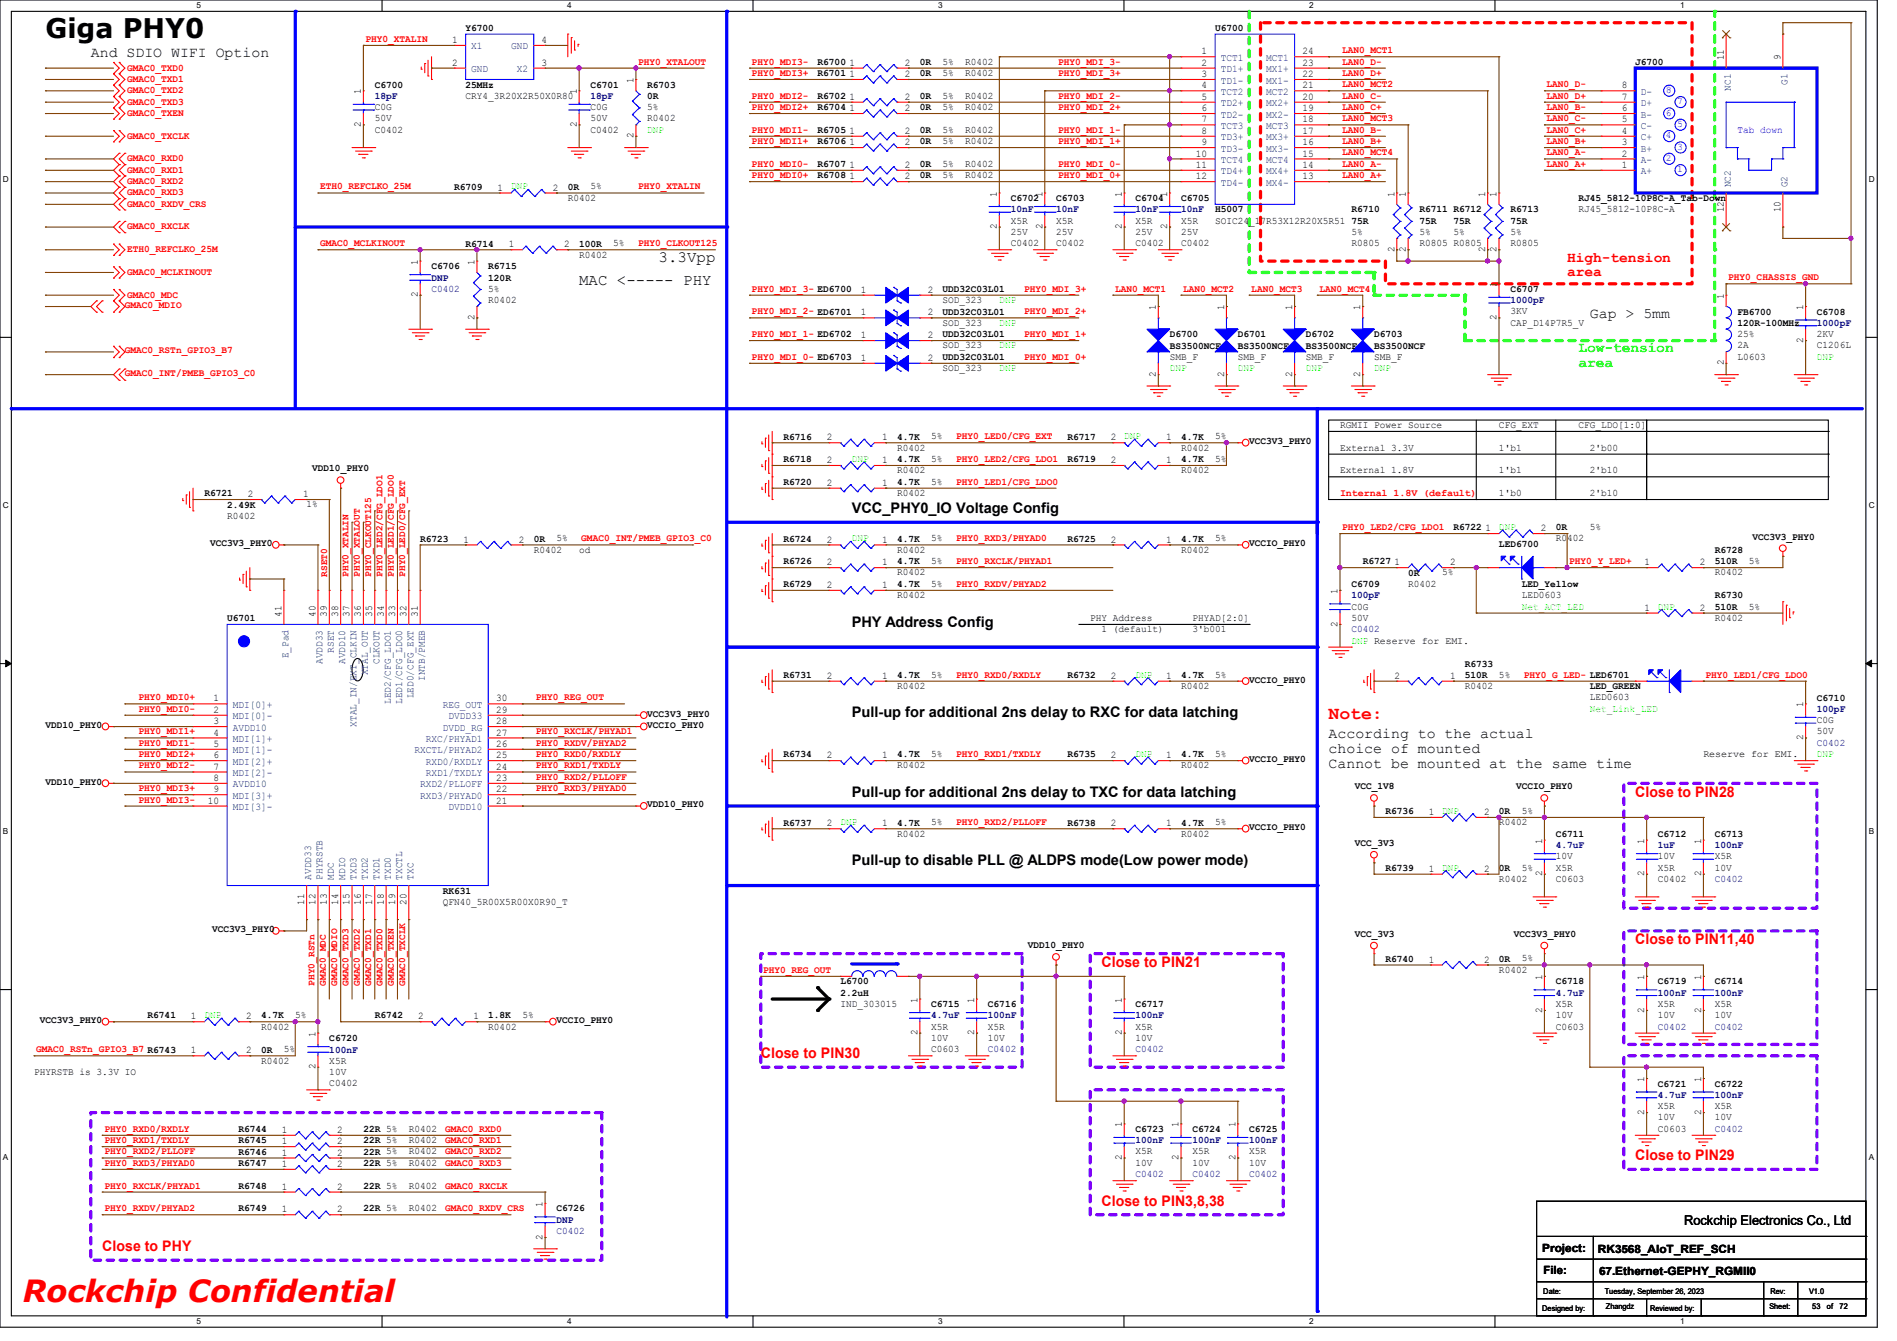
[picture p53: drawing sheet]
<svg xmlns="http://www.w3.org/2000/svg" width="297mm" height="210mm" viewBox="0 0 297 210" stroke-linecap="round" stroke-linejoin="round" font-family="sans-serif">
<defs><g id="words">
<text font-size="4.8" fill="#f00" x="3.6" y="204">Rockchip Confidential</text>
<text font-size="4.2" x="7.1" y="6">Giga PHY0</text>
<text font-size="2.8" fill="#f00" x="208" y="112.6">Note:</text>
<g font-size="2.5">
<text x="103.1" y="41.1">3.3Vpp</text>
<text x="90.7" y="44.6">MAC &lt;----- PHY</text>
</g>
<g font-size="2.3">
<text x="14.2" y="9">And SDIO WIFI Option</text>
<text x="248.9" y="49.9">Gap &gt; 5mm</text>
<text x="133.3" y="80.3">VCC_PHY0_IO Voltage Config</text>
<text x="133.3" y="98.1">PHY Address Config</text>
<text x="133.3" y="112.4">Pull-up for additional 2ns delay to RXC for data latching</text>
<text x="208" y="115.7">According to the actual</text>
<text x="208" y="117.9">choice of mounted</text>
<text x="133.3" y="124.8">Pull-up for additional 2ns delay to TXC for data latching</text>
<text x="208" y="120.2">Cannot be mounted at the same time</text>
<text x="133.3" y="135.5">Pull-up to disable PLL @ ALDPS mode(Low power mode)</text>
</g>
<g font-size="2.3" fill="#f00">
<text x="245.4" y="41">High-tension</text>
<text x="245.4" y="43.3">area</text>
<text x="256" y="124.8">Close to PIN28</text>
<text x="256" y="147.9">Close to PIN11,40</text>
<text x="172.5" y="151.5">Close to PIN21</text>
<text x="119.1" y="165.7">Close to PIN30</text>
<text x="256" y="181.7">Close to PIN29</text>
<text x="172.5" y="188.8">Close to PIN3,8,38</text>
<text x="16" y="195.9">Close to PHY</text>
</g>
<g font-size="2.3" fill="#0f0">
<text x="247.1" y="55.2">Low-tension</text>
<text x="247.1" y="57.5">area</text>
</g>
<text font-size="2.1" x="263.7" y="191.9">Rockchip Electronics Co., Ltd</text>
<g font-size="1.8">
<text x="241.5" y="196">Project:</text>
<text x="250.2" y="196.2">RK3568_AIoT_REF_SCH</text>
<text x="241.6" y="199.6">File:</text>
<text x="250.4" y="199.7">67.Ethernet-GEPHY_RGMII0</text>
</g>
<g font-size="1.6">
<text x="72.9" y="4.8">Y6700</text>
<text x="190.2" y="4.8">U6700</text>
<text x="70.8" y="6.7">1</text>
<text x="70.8" y="10.3">2</text>
<text x="84.8" y="10.3">3</text>
<text x="84.8" y="6.7">4</text>
<text x="128" y="11.9">R6701</text>
<text x="128" y="10.2">R6700</text>
<text x="133" y="10.3">1</text>
<text x="141.7" y="10.3">2</text>
<text x="144" y="11.9">0R</text>
<text x="144" y="10.2">0R</text>
<text x="147.6" y="11.9">5%</text>
<text x="147.6" y="10.1">5%</text>
<text x="151.1" y="11.9">R0402</text>
<text x="151.1" y="10.1">R0402</text>
<text x="188.1" y="10.3">2</text>
<text x="188.1" y="8.5">1</text>
<text x="203.9" y="8.5">24</text>
<text x="203.9" y="10.3">23</text>
<text x="256" y="10.2">J6700</text>
<text x="269.9" y="9.4" transform="rotate(-90 269.9 9.4)">11</text>
<text x="278.8" y="9.4" transform="rotate(-90 278.8 9.4)">9</text>
<text x="56.5" y="14.8" transform="rotate(-90 56.5 14.8)">1</text>
<text x="58.7" y="13.7">C6700</text>
<text x="58.7" y="17.2">C0G</text>
<text x="72.9" y="13.7">25MHz</text>
<text x="72.9" y="15.5">CRY4_3R20X2R50X0R80</text>
<text x="90.3" y="14.8" transform="rotate(-90 90.3 14.8)">1</text>
<text x="92.5" y="13.7">C6701</text>
<text x="92.5" y="17.2">C0G</text>
<text x="99.2" y="13" transform="rotate(-90 99.2 13)">1</text>
<text x="101.3" y="13.7">R6703</text>
<text x="101.3" y="15.5">0R</text>
<text x="101.3" y="17.2">5%</text>
<text x="128" y="15.5">R6702</text>
<text x="128" y="17.3">R6704</text>
<text x="133" y="12.1">1</text>
<text x="133" y="15.6">1</text>
<text x="133" y="17.4">1</text>
<text x="141.7" y="12.1">2</text>
<text x="141.7" y="15.6">2</text>
<text x="141.7" y="17.4">2</text>
<text x="144" y="15.5">0R</text>
<text x="144" y="17.3">0R</text>
<text x="147.6" y="15.5">5%</text>
<text x="147.6" y="17.2">5%</text>
<text x="151.1" y="15.5">R0402</text>
<text x="151.1" y="17.2">R0402</text>
<text x="188.1" y="17.4">6</text>
<text x="188.1" y="15.6">5</text>
<text x="188.1" y="13.8">4</text>
<text x="188.1" y="12.1">3</text>
<text x="203.9" y="12.1">22</text>
<text x="203.9" y="13.8">21</text>
<text x="203.9" y="15.6">20</text>
<text x="203.9" y="17.4">19</text>
<text x="253.9" y="17.4">6</text>
<text x="253.9" y="15.6">7</text>
<text x="253.9" y="13.8">8</text>
<text x="56.5" y="19.9" transform="rotate(-90 56.5 19.9)">2</text>
<text x="58.7" y="20.8">C0402</text>
<text x="58.7" y="19">50V</text>
<text x="90.3" y="19.9" transform="rotate(-90 90.3 19.9)">2</text>
<text x="92.5" y="20.8">C0402</text>
<text x="92.5" y="19">50V</text>
<text x="99.2" y="21.7" transform="rotate(-90 99.2 21.7)">2</text>
<text x="101.3" y="19">R0402</text>
<text x="128" y="22.6">R6706</text>
<text x="128" y="20.8">R6705</text>
<text x="133" y="22.7">1</text>
<text x="133" y="21">1</text>
<text x="141.7" y="22.7">2</text>
<text x="141.7" y="21">2</text>
<text x="144" y="22.6">0R</text>
<text x="144" y="20.8">0R</text>
<text x="147.6" y="22.6">5%</text>
<text x="147.6" y="20.8">5%</text>
<text x="151.1" y="22.6">R0402</text>
<text x="151.1" y="20.8">R0402</text>
<text x="188.1" y="22.7">9</text>
<text x="188.1" y="21">8</text>
<text x="188.1" y="19.2">7</text>
<text x="203.9" y="19.2">18</text>
<text x="203.9" y="21">17</text>
<text x="203.9" y="22.7">16</text>
<text x="253.9" y="22.7">3</text>
<text x="253.9" y="21">4</text>
<text x="253.9" y="19.2">5</text>
<text x="71.1" y="29.7">R6709</text>
<text x="77.9" y="29.8">1</text>
<text x="86.6" y="29.8">2</text>
<text x="88.9" y="29.7">0R</text>
<text x="92.5" y="29.7">5%</text>
<text x="128" y="27.9">R6708</text>
<text x="128" y="26.2">R6707</text>
<text x="133" y="28.1">1</text>
<text x="133" y="26.3">1</text>
<text x="141.7" y="28.1">2</text>
<text x="141.7" y="26.3">2</text>
<text x="144" y="27.9">0R</text>
<text x="144" y="26.2">0R</text>
<text x="147.6" y="27.9">5%</text>
<text x="147.6" y="26.1">5%</text>
<text x="151.1" y="27.9">R0402</text>
<text x="151.1" y="26.1">R0402</text>
<text x="187.2" y="28.1">12</text>
<text x="187.2" y="26.3">11</text>
<text x="187.2" y="24.5">10</text>
<text x="203.9" y="24.5">15</text>
<text x="203.9" y="26.3">14</text>
<text x="203.9" y="28.1">13</text>
<text x="253.9" y="26.3">1</text>
<text x="253.9" y="24.5">2</text>
<text x="88.9" y="31.5">R0402</text>
<text x="156.1" y="35.9" transform="rotate(-90 156.1 35.9)">2</text>
<text x="156.1" y="30.8" transform="rotate(-90 156.1 30.8)">1</text>
<text x="158.2" y="31.5">C6702</text>
<text x="158.2" y="35">X5R</text>
<text x="163.2" y="35.9" transform="rotate(-90 163.2 35.9)">2</text>
<text x="163.2" y="30.8" transform="rotate(-90 163.2 30.8)">1</text>
<text x="165.4" y="31.5">C6703</text>
<text x="165.4" y="35">X5R</text>
<text x="175.6" y="35.9" transform="rotate(-90 175.6 35.9)">2</text>
<text x="175.6" y="30.8" transform="rotate(-90 175.6 30.8)">1</text>
<text x="177.8" y="31.5">C6704</text>
<text x="177.8" y="35">X5R</text>
<text x="182.8" y="35.9" transform="rotate(-90 182.8 35.9)">2</text>
<text x="182.8" y="30.8" transform="rotate(-90 182.8 30.8)">1</text>
<text x="184.9" y="31.5">C6705</text>
<text x="184.9" y="35">X5R</text>
<text x="190.2" y="33.3">H5007</text>
<text x="190.2" y="35">SOIC24_17R53X12R20X5R51</text>
<text x="211.6" y="33.3">R6710</text>
<text x="211.6" y="35.1">75R</text>
<text x="218.3" y="30.8" transform="rotate(-90 218.3 30.8)">1</text>
<text x="220.1" y="30.8" transform="rotate(-90 220.1 30.8)">1</text>
<text x="222.2" y="33.3">R6711 R6712</text>
<text x="222.2" y="35.1">75R</text>
<text x="227.6" y="35.1">75R</text>
<text x="232.5" y="30.8" transform="rotate(-90 232.5 30.8)">1</text>
<text x="234.3" y="30.8" transform="rotate(-90 234.3 30.8)">1</text>
<text x="236.5" y="33.3">R6713</text>
<text x="236.5" y="35.1">75R</text>
<text x="247.1" y="31.5">RJ45_5812-10P8C-A_Tab-Down</text>
<text x="247.1" y="33.2">RJ45_5812-10P8C-A</text>
<text x="269.9" y="33.2" transform="rotate(-90 269.9 33.2)">12</text>
<text x="278.8" y="33.2" transform="rotate(-90 278.8 33.2)">10</text>
<text x="65.4" y="41.4" transform="rotate(-90 65.4 41.4)">1</text>
<text x="72.9" y="38.6">R6714</text>
<text x="74.3" y="41.4" transform="rotate(-90 74.3 41.4)">1</text>
<text x="79.7" y="38.7">1</text>
<text x="88.3" y="38.7">2</text>
<text x="90.7" y="38.6">100R</text>
<text x="90.7" y="40.3">R0402</text>
<text x="96" y="38.6">5%</text>
<text x="158.2" y="38.6">C0402</text>
<text x="158.2" y="36.8">25V</text>
<text x="165.4" y="38.6">C0402</text>
<text x="165.4" y="36.8">25V</text>
<text x="177.8" y="38.6">C0402</text>
<text x="177.8" y="36.8">25V</text>
<text x="184.9" y="38.6">C0402</text>
<text x="184.9" y="36.8">25V</text>
<text x="211.6" y="38.6">R0805</text>
<text x="211.6" y="36.8">5%</text>
<text x="218.3" y="39.5" transform="rotate(-90 218.3 39.5)">2</text>
<text x="220.1" y="39.5" transform="rotate(-90 220.1 39.5)">2</text>
<text x="222.2" y="38.6">R0805 R0805</text>
<text x="222.2" y="36.8">5%</text>
<text x="227.6" y="36.8">5%</text>
<text x="232.5" y="39.5" transform="rotate(-90 232.5 39.5)">2</text>
<text x="234.3" y="39.5" transform="rotate(-90 234.3 39.5)">2</text>
<text x="236.5" y="38.6">R0805</text>
<text x="236.5" y="36.8">5%</text>
<text x="65.4" y="46.6" transform="rotate(-90 65.4 46.6)">2</text>
<text x="67.6" y="42.2">C6706</text>
<text x="76.5" y="42.2">R6715</text>
<text x="76.5" y="43.9">120R</text>
<text x="76.5" y="47.5">R0402</text>
<text x="76.5" y="45.7">5%</text>
<text x="134.8" y="45.8">1</text>
<text x="145.2" y="45.8">2</text>
<text x="147.6" y="45.7">UDD32C03L01</text>
<text x="147.6" y="47.5">SOD_323</text>
<text x="234.3" y="45" transform="rotate(-90 234.3 45)">1</text>
<text x="236.5" y="45.7">C6707</text>
<text x="269.9" y="46.8" transform="rotate(-90 269.9 46.8)">1</text>
<text x="74.3" y="50.1" transform="rotate(-90 74.3 50.1)">2</text>
<text x="134.8" y="49.4">1</text>
<text x="134.8" y="53">1</text>
<text x="145.2" y="49.4">2</text>
<text x="145.2" y="53">2</text>
<text x="147.6" y="49.3">UDD32C03L01</text>
<text x="147.6" y="52.8">UDD32C03L01</text>
<text x="147.6" y="51">SOD_323</text>
<text x="181" y="48.6" transform="rotate(-90 181 48.6)">1</text>
<text x="183.1" y="52.8">D6700</text>
<text x="191.6" y="48.6" transform="rotate(-90 191.6 48.6)">1</text>
<text x="193.8" y="52.8">D6701</text>
<text x="202.3" y="48.6" transform="rotate(-90 202.3 48.6)">1</text>
<text x="204.5" y="52.8">D6702</text>
<text x="213" y="48.6" transform="rotate(-90 213 48.6)">1</text>
<text x="215.1" y="52.8">D6703</text>
<text x="234.3" y="50.1" transform="rotate(-90 234.3 50.1)">2</text>
<text x="236.5" y="51">CAP_D14P7R5_V</text>
<text x="236.5" y="49.2">3KV</text>
<text x="272" y="49.3">FB6700</text>
<text x="272" y="51.1">120R-100MHz</text>
<text x="272" y="52.8">25%</text>
<text x="282.3" y="53.7" transform="rotate(-90 282.3 53.7)">2</text>
<text x="282.3" y="48.6" transform="rotate(-90 282.3 48.6)">1</text>
<text x="284.5" y="49.3">C6708</text>
<text x="284.5" y="52.8">2KV</text>
<text x="134.8" y="56.5">1</text>
<text x="145.2" y="56.5">2</text>
<text x="147.6" y="56.4">UDD32C03L01</text>
<text x="147.6" y="58.1">SOD_323</text>
<text x="147.6" y="54.6">SOD_323</text>
<text x="181" y="59" transform="rotate(-90 181 59)">2</text>
<text x="183.1" y="54.6">BS3500NCF</text>
<text x="183.1" y="56.3">SMB_F</text>
<text x="191.6" y="59" transform="rotate(-90 191.6 59)">2</text>
<text x="193.8" y="54.6">BS3500NCF</text>
<text x="193.8" y="56.3">SMB_F</text>
<text x="202.3" y="59" transform="rotate(-90 202.3 59)">2</text>
<text x="204.5" y="54.6">BS3500NCF</text>
<text x="204.5" y="56.3">SMB_F</text>
<text x="213" y="59" transform="rotate(-90 213 59)">2</text>
<text x="215.1" y="54.6">BS3500NCF</text>
<text x="215.1" y="56.3">SMB_F</text>
<text x="269.9" y="57.2" transform="rotate(-90 269.9 57.2)">2</text>
<text x="272" y="56.3">L0603</text>
<text x="272" y="54.6">2A</text>
<text x="284.5" y="54.6">C1206L</text>
<text x="122.7" y="68.8">R6716</text>
<text x="129.5" y="69">2</text>
<text x="138.1" y="69">1</text>
<text x="140.5" y="68.8">4.7K</text>
<text x="140.5" y="70.6">R0402</text>
<text x="145.8" y="68.8">5%</text>
<text x="167.1" y="68.8">R6717</text>
<text x="173.9" y="69">2</text>
<text x="182.6" y="69">1</text>
<text x="184.9" y="68.8">4.7K</text>
<text x="184.9" y="70.6">R0402</text>
<text x="190.2" y="68.8">5%</text>
<text x="195.6" y="69.6">VCC3V3_PHY0</text>
<text x="209.8" y="67">RGMII Power Source</text>
<text x="209.8" y="70.6">External 3.3V</text>
<text x="234.7" y="67">CFG_EXT</text>
<text x="234.7" y="70.6">1'b1</text>
<text x="247.1" y="67">CFG_LDO[1:0]</text>
<text x="248.9" y="70.6">2'b00</text>
<text x="32" y="77.7">R6721</text>
<text x="38.8" y="77.9">2</text>
<text x="47.5" y="77.9">1</text>
<text x="48.9" y="73.8">VDD10_PHY0</text>
<text x="122.7" y="72.4">R6718</text>
<text x="122.7" y="75.9">R6720</text>
<text x="129.5" y="72.5">2</text>
<text x="129.5" y="76.1">2</text>
<text x="138.1" y="72.5">1</text>
<text x="138.1" y="76.1">1</text>
<text x="140.5" y="72.4">4.7K</text>
<text x="140.5" y="75.9">4.7K</text>
<text x="140.5" y="74.1">R0402</text>
<text x="140.5" y="77.7">R0402</text>
<text x="145.8" y="72.3">5%</text>
<text x="145.8" y="75.9">5%</text>
<text x="167.1" y="72.4">R6719</text>
<text x="173.9" y="72.5">2</text>
<text x="182.6" y="72.5">1</text>
<text x="184.9" y="72.4">4.7K</text>
<text x="184.9" y="74.1">R0402</text>
<text x="190.2" y="72.3">5%</text>
<text x="209.8" y="74.1">External 1.8V</text>
<text x="234.7" y="74.1">1'b1</text>
<text x="234.7" y="77.7">1'b0</text>
<text x="248.9" y="77.7">2'b10</text>
<text x="248.9" y="74.1">2'b10</text>
<text x="35.6" y="79.5">2.49K</text>
<text x="35.6" y="81.2">R0402</text>
<text x="48" y="79.5">1%</text>
<text x="227.6" y="83.1">R6722</text>
<text x="232.6" y="83.2">1</text>
<text x="241.3" y="83.2">2</text>
<text x="243.6" y="83.1">0R</text>
<text x="248.9" y="83">5%</text>
<text x="32.9" y="85.6">VCC3V3_PHY0</text>
<text x="65.8" y="84.8">R6723</text>
<text x="72.6" y="85">1</text>
<text x="81.2" y="85">2</text>
<text x="83.6" y="84.8">0R</text>
<text x="83.6" y="86.6">R0402</text>
<text x="87.1" y="84.8">5%</text>
<text x="90.7" y="86.6">od</text>
<text x="122.7" y="84.8">R6724</text>
<text x="122.7" y="88.4">R6726</text>
<text x="129.5" y="85">2</text>
<text x="129.5" y="88.5">2</text>
<text x="138.1" y="85">1</text>
<text x="138.1" y="88.5">1</text>
<text x="140.5" y="84.8">4.7K</text>
<text x="140.5" y="88.4">4.7K</text>
<text x="140.5" y="86.6">R0402</text>
<text x="145.8" y="84.8">5%</text>
<text x="145.8" y="88.3">5%</text>
<text x="167.1" y="84.8">R6725</text>
<text x="173.9" y="85">2</text>
<text x="182.6" y="85">1</text>
<text x="184.9" y="84.8">4.7K</text>
<text x="184.9" y="86.6">R0402</text>
<text x="190.2" y="84.8">5%</text>
<text x="195.6" y="85.6">VCCIO_PHY0</text>
<text x="213.4" y="88.4">R6727</text>
<text x="218.4" y="88.5">1</text>
<text x="227" y="88.5">2</text>
<text x="234.7" y="85.7">LED6700</text>
<text x="243.6" y="84.8">R0402</text>
<text x="257.5" y="88.5">1</text>
<text x="266.1" y="88.5">2</text>
<text x="268.5" y="86.6">R6728</text>
<text x="268.5" y="88.4">510R</text>
<text x="273.8" y="88.3">5%</text>
<text x="274.4" y="84.5">VCC3V3_PHY0</text>
<text x="122.7" y="91.9">R6729</text>
<text x="129.5" y="92.1">2</text>
<text x="138.1" y="92.1">1</text>
<text x="140.5" y="91.9">4.7K</text>
<text x="140.5" y="93.7">R0402</text>
<text x="140.5" y="90.1">R0402</text>
<text x="145.8" y="91.9">5%</text>
<text x="209.4" y="93" transform="rotate(-90 209.4 93)">1</text>
<text x="211.6" y="91.9">C6709</text>
<text x="211.6" y="95.5">C0G</text>
<text x="220.5" y="90.2">0R</text>
<text x="220.5" y="91.9">R0402</text>
<text x="225.8" y="90.1">5%</text>
<text x="238.3" y="91.9">LED_Yellow</text>
<text x="238.3" y="93.7">LED0603</text>
<text x="257.5" y="95.6">1</text>
<text x="266.1" y="95.6">2</text>
<text x="268.5" y="90.1">R0402</text>
<text x="268.5" y="93.7">R6730</text>
<text x="268.5" y="95.5">510R</text>
<text x="273.8" y="95.5">5%</text>
<text x="35.6" y="97.3">U6701</text>
<text x="44.1" y="96.6" transform="rotate(-90 44.1 96.6)">41</text>
<text x="49.4" y="96.6" transform="rotate(-90 49.4 96.6)">40</text>
<text x="51.2" y="96.6" transform="rotate(-90 51.2 96.6)">39</text>
<text x="53" y="96.6" transform="rotate(-90 53 96.6)">38</text>
<text x="54.7" y="96.6" transform="rotate(-90 54.7 96.6)">37</text>
<text x="56.5" y="96.6" transform="rotate(-90 56.5 96.6)">36</text>
<text x="58.3" y="96.6" transform="rotate(-90 58.3 96.6)">35</text>
<text x="60.1" y="96.6" transform="rotate(-90 60.1 96.6)">34</text>
<text x="61.8" y="96.6" transform="rotate(-90 61.8 96.6)">33</text>
<text x="63.6" y="96.6" transform="rotate(-90 63.6 96.6)">32</text>
<text x="65.4" y="96.6" transform="rotate(-90 65.4 96.6)">31</text>
<text x="170.7" y="97.2">PHY Address</text>
<text x="172.5" y="99">1 (default)</text>
<text x="186.7" y="97.2">PHYAD[2:0]</text>
<text x="186.7" y="99">3'b001</text>
<text x="209.4" y="98.1" transform="rotate(-90 209.4 98.1)">2</text>
<text x="211.6" y="97.2">50V</text>
<text x="268.5" y="97.2">R0402</text>
<text x="122.7" y="106.2">R6731</text>
<text x="129.5" y="106.3">2</text>
<text x="138.1" y="106.3">1</text>
<text x="140.5" y="106.2">4.7K</text>
<text x="140.5" y="107.9">R0402</text>
<text x="145.8" y="106.1">5%</text>
<text x="167.1" y="106.2">R6732</text>
<text x="173.9" y="106.3">2</text>
<text x="182.6" y="106.3">1</text>
<text x="184.9" y="106.2">4.7K</text>
<text x="184.9" y="107.9">R0402</text>
<text x="190.2" y="106.1">5%</text>
<text x="195.6" y="106.9">VCCIO_PHY0</text>
<text x="218.4" y="106.3">2</text>
<text x="227" y="106.3">1</text>
<text x="229.4" y="104.4">R6733</text>
<text x="229.4" y="106.2">510R</text>
<text x="229.4" y="107.9">R0402</text>
<text x="234.7" y="106.1">5%</text>
<text x="248.9" y="107.9">LED_GREEN</text>
<text x="33.4" y="109.9">1</text>
<text x="33.4" y="111.6">2</text>
<text x="33.4" y="113.4">3</text>
<text x="77.7" y="113.4">28</text>
<text x="77.7" y="111.6">29</text>
<text x="77.7" y="109.9">30</text>
<text x="101.3" y="112.2">VCC3V3_PHY0</text>
<text x="248.9" y="109.7">LED0603</text>
<text x="282.3" y="110.8" transform="rotate(-90 282.3 110.8)">1</text>
<text x="284.5" y="109.7">C6710</text>
<text x="284.5" y="113.2">C0G</text>
<text x="7.1" y="114">VDD10_PHY0</text>
<text x="33.4" y="115.2">4</text>
<text x="33.4" y="117">5</text>
<text x="33.4" y="118.7">6</text>
<text x="77.7" y="118.7">25</text>
<text x="77.7" y="117">26</text>
<text x="77.7" y="115.2">27</text>
<text x="101.3" y="114">VCCIO_PHY0</text>
<text x="122.7" y="118.6">R6734</text>
<text x="129.5" y="118.7">2</text>
<text x="138.1" y="118.7">1</text>
<text x="140.5" y="118.6">4.7K</text>
<text x="145.8" y="118.6">5%</text>
<text x="167.1" y="118.6">R6735</text>
<text x="173.9" y="118.7">2</text>
<text x="182.6" y="118.7">1</text>
<text x="184.9" y="118.6">4.7K</text>
<text x="190.2" y="118.6">5%</text>
<text x="195.6" y="119.3">VCCIO_PHY0</text>
<text x="266.7" y="118.6">Reserve for EMI.</text>
<text x="282.3" y="115.9" transform="rotate(-90 282.3 115.9)">2</text>
<text x="284.5" y="115">50V</text>
<text x="7.1" y="122.9">VDD10_PHY0</text>
<text x="32.6" y="125.9">10</text>
<text x="33.4" y="120.5">7</text>
<text x="33.4" y="122.3">8</text>
<text x="33.4" y="124.1">9</text>
<text x="77.7" y="125.9">21</text>
<text x="77.7" y="124.1">22</text>
<text x="77.7" y="122.3">23</text>
<text x="77.7" y="120.5">24</text>
<text x="140.5" y="120.4">R0402</text>
<text x="184.9" y="120.4">R0402</text>
<text x="212.1" y="123.6">VCC_1V8</text>
<text x="237.4" y="123.6">VCCIO_PHY0</text>
<text x="101.3" y="126.4">VDD10_PHY0</text>
<text x="122.7" y="129.3">R6737</text>
<text x="129.5" y="129.4">2</text>
<text x="138.1" y="129.4">1</text>
<text x="140.5" y="129.3">4.7K</text>
<text x="140.5" y="131">R0402</text>
<text x="145.8" y="129.2">5%</text>
<text x="167.1" y="129.3">R6738</text>
<text x="173.9" y="129.4">2</text>
<text x="182.6" y="129.4">1</text>
<text x="184.9" y="129.3">4.7K</text>
<text x="184.9" y="131">R0402</text>
<text x="190.2" y="129.2">5%</text>
<text x="195.6" y="130">VCCIO_PHY0</text>
<text x="216.9" y="127.5">R6736</text>
<text x="223.7" y="127.6">1</text>
<text x="232.4" y="127.6">2</text>
<text x="234.7" y="127.5">0R</text>
<text x="234.7" y="129.2">R0402</text>
<text x="238.3" y="127.5">5%</text>
<text x="243.6" y="131.1">C6711</text>
<text x="259.6" y="131.1">C6712</text>
<text x="268.5" y="131.1">C6713</text>
<text x="212.1" y="132.5">VCC_3V3</text>
<text x="216.9" y="136.4">R6739</text>
<text x="223.7" y="136.5">1</text>
<text x="232.4" y="136.5">2</text>
<text x="234.7" y="136.4">0R</text>
<text x="238.3" y="136.4">5%</text>
<text x="241.4" y="137.2" transform="rotate(-90 241.4 137.2)">2</text>
<text x="241.4" y="132.1" transform="rotate(-90 241.4 132.1)">1</text>
<text x="243.6" y="136.4">X5R</text>
<text x="243.6" y="134.6">10V</text>
<text x="257.4" y="137.2" transform="rotate(-90 257.4 137.2)">2</text>
<text x="257.4" y="132.1" transform="rotate(-90 257.4 132.1)">1</text>
<text x="259.6" y="136.4">X5R</text>
<text x="259.6" y="134.6">10V</text>
<text x="266.3" y="137.2" transform="rotate(-90 266.3 137.2)">2</text>
<text x="266.3" y="132.1" transform="rotate(-90 266.3 132.1)">1</text>
<text x="268.5" y="134.6">X5R</text>
<text x="268.5" y="136.4">10V</text>
<text x="47.6" y="141.7" transform="rotate(-90 47.6 141.7)">11</text>
<text x="49.4" y="141.7" transform="rotate(-90 49.4 141.7)">12</text>
<text x="51.2" y="141.7" transform="rotate(-90 51.2 141.7)">13</text>
<text x="53" y="141.7" transform="rotate(-90 53 141.7)">14</text>
<text x="54.7" y="141.7" transform="rotate(-90 54.7 141.7)">15</text>
<text x="56.5" y="141.7" transform="rotate(-90 56.5 141.7)">16</text>
<text x="58.3" y="141.7" transform="rotate(-90 58.3 141.7)">17</text>
<text x="60.1" y="141.7" transform="rotate(-90 60.1 141.7)">18</text>
<text x="61.8" y="141.7" transform="rotate(-90 61.8 141.7)">19</text>
<text x="63.6" y="141.7" transform="rotate(-90 63.6 141.7)">20</text>
<text x="69.3" y="140">RK631</text>
<text x="69.3" y="141.7">QFN40_5R00X5R00X0R90_T</text>
<text x="234.7" y="138.1">R0402</text>
<text x="243.6" y="138.1">C0603</text>
<text x="259.6" y="138.1">C0402</text>
<text x="33.2" y="146">VCC3V3_PHY0</text>
<text x="160.9" y="148.5">VDD10_PHY0</text>
<text x="212.1" y="146.7">VCC_3V3</text>
<text x="237" y="146.7">VCC3V3_PHY0</text>
<text x="131.6" y="154.2">L6700</text>
<text x="131.6" y="156">2.2uH</text>
<text x="216.9" y="150.6">R6740</text>
<text x="223.7" y="150.8">1</text>
<text x="232.4" y="150.8">2</text>
<text x="234.7" y="150.6">0R</text>
<text x="234.7" y="152.4">R0402</text>
<text x="238.3" y="150.6">5%</text>
<text x="241.4" y="153.5" transform="rotate(-90 241.4 153.5)">1</text>
<text x="243.6" y="154.2">C6718</text>
<text x="257.4" y="153.5" transform="rotate(-90 257.4 153.5)">1</text>
<text x="259.6" y="154.2">C6719</text>
<text x="266.3" y="153.5" transform="rotate(-90 266.3 153.5)">1</text>
<text x="268.5" y="154.2">C6714</text>
<text x="6.2" y="160.2">VCC3V3_PHY0</text>
<text x="23.1" y="159.5">R6741</text>
<text x="29.9" y="159.6">1</text>
<text x="38.6" y="159.6">2</text>
<text x="40.9" y="159.5">4.7K</text>
<text x="40.9" y="161.2">R0402</text>
<text x="46.2" y="159.5">5%</text>
<text x="58.7" y="159.5">R6742</text>
<text x="65.4" y="159.6">2</text>
<text x="74.1" y="159.6">1</text>
<text x="76.5" y="159.5">1.8K</text>
<text x="76.5" y="161.2">R0402</text>
<text x="81.8" y="159.5">5%</text>
<text x="87.1" y="160.2">VCCIO_PHY0</text>
<text x="131.6" y="157.7">IND_303015</text>
<text x="143.6" y="157" transform="rotate(-90 143.6 157)">1</text>
<text x="145.8" y="157.7">C6715</text>
<text x="145.8" y="161.2">X5R</text>
<text x="152.5" y="157" transform="rotate(-90 152.5 157)">1</text>
<text x="154.7" y="157.7">C6716</text>
<text x="154.7" y="161.2">X5R</text>
<text x="175.6" y="157" transform="rotate(-90 175.6 157)">1</text>
<text x="177.8" y="157.7">C6717</text>
<text x="177.8" y="161.2">X5R</text>
<text x="241.4" y="158.6" transform="rotate(-90 241.4 158.6)">2</text>
<text x="243.6" y="161.2">C0603</text>
<text x="243.6" y="157.7">X5R</text>
<text x="243.6" y="159.5">10V</text>
<text x="257.4" y="158.6" transform="rotate(-90 257.4 158.6)">2</text>
<text x="259.6" y="157.7">X5R</text>
<text x="259.6" y="159.5">10V</text>
<text x="266.3" y="158.6" transform="rotate(-90 266.3 158.6)">2</text>
<text x="268.5" y="157.7">X5R</text>
<text x="268.5" y="159.5">10V</text>
<text x="29.9" y="165">1</text>
<text x="38.6" y="165">2</text>
<text x="40.9" y="164.8">0R</text>
<text x="40.9" y="166.6">R0402</text>
<text x="44.4" y="164.8">5%</text>
<text x="49.4" y="167.5" transform="rotate(-90 49.4 167.5)">2</text>
<text x="49.4" y="162.3" transform="rotate(-90 49.4 162.3)">1</text>
<text x="51.6" y="163.1">C6720</text>
<text x="51.6" y="166.6">X5R</text>
<text x="143.6" y="162.1" transform="rotate(-90 143.6 162.1)">2</text>
<text x="145.8" y="164.8">C0603</text>
<text x="145.8" y="163">10V</text>
<text x="152.5" y="162.1" transform="rotate(-90 152.5 162.1)">2</text>
<text x="154.7" y="163">10V</text>
<text x="175.6" y="162.1" transform="rotate(-90 175.6 162.1)">2</text>
<text x="177.8" y="163">10V</text>
<text x="5.3" y="168.4">PHYRSTB is 3.3V IO</text>
<text x="51.6" y="170.1">C0402</text>
<text x="51.6" y="168.4">10V</text>
<text x="257.4" y="169.5" transform="rotate(-90 257.4 169.5)">1</text>
<text x="259.6" y="170.2">C6721</text>
<text x="259.6" y="173.7">X5R</text>
<text x="266.3" y="169.5" transform="rotate(-90 266.3 169.5)">1</text>
<text x="268.5" y="170.2">C6722</text>
<text x="268.5" y="173.7">X5R</text>
<text x="37.3" y="177.3">R6744</text>
<text x="37.3" y="179.1">R6745</text>
<text x="44.1" y="177.4">1</text>
<text x="44.1" y="179.2">1</text>
<text x="52.8" y="177.4">2</text>
<text x="52.8" y="179.2">2</text>
<text x="56.9" y="177.3">22R 5%</text>
<text x="56.9" y="179.1">22R 5%</text>
<text x="64" y="177.2">R0402</text>
<text x="64" y="179">R0402</text>
<text x="175.6" y="176.6" transform="rotate(-90 175.6 176.6)">1</text>
<text x="177.8" y="177.3">C6723</text>
<text x="184.5" y="176.6" transform="rotate(-90 184.5 176.6)">1</text>
<text x="186.7" y="177.3">C6724</text>
<text x="193.4" y="176.6" transform="rotate(-90 193.4 176.6)">1</text>
<text x="195.6" y="177.3">C6725</text>
<text x="257.4" y="174.6" transform="rotate(-90 257.4 174.6)">2</text>
<text x="259.6" y="177.2">C0603</text>
<text x="259.6" y="175.5">10V</text>
<text x="266.3" y="174.6" transform="rotate(-90 266.3 174.6)">2</text>
<text x="268.5" y="175.5">10V</text>
<text x="37.3" y="182.6">R6747</text>
<text x="37.3" y="180.8">R6746</text>
<text x="44.1" y="182.8">1</text>
<text x="44.1" y="181">1</text>
<text x="52.8" y="182.8">2</text>
<text x="52.8" y="181">2</text>
<text x="56.9" y="182.6">22R 5%</text>
<text x="56.9" y="180.8">22R 5%</text>
<text x="64" y="182.6">R0402</text>
<text x="64" y="180.8">R0402</text>
<text x="175.6" y="181.7" transform="rotate(-90 175.6 181.7)">2</text>
<text x="177.8" y="180.8">X5R</text>
<text x="177.8" y="182.6">10V</text>
<text x="184.5" y="181.7" transform="rotate(-90 184.5 181.7)">2</text>
<text x="186.7" y="180.8">X5R</text>
<text x="186.7" y="182.6">10V</text>
<text x="193.4" y="181.7" transform="rotate(-90 193.4 181.7)">2</text>
<text x="195.6" y="180.8">X5R</text>
<text x="195.6" y="182.6">10V</text>
<text x="37.3" y="186.2">R6748</text>
<text x="37.3" y="189.7">R6749</text>
<text x="44.1" y="186.3">1</text>
<text x="44.1" y="189.9">1</text>
<text x="52.8" y="186.3">2</text>
<text x="52.8" y="189.9">2</text>
<text x="56.9" y="186.2">22R 5%</text>
<text x="56.9" y="189.7">22R 5%</text>
<text x="64" y="186.1">R0402</text>
<text x="64" y="189.7">R0402</text>
<text x="85" y="189" transform="rotate(-90 85 189)">1</text>
<text x="87.1" y="189.7">C6726</text>
<text x="85" y="194.1" transform="rotate(-90 85 194.1)">2</text>
</g>
<g font-size="1.6" fill="#f00">
<text x="19.9" y="11">GMAC0_TXD0</text>
<text x="57.2" y="6.6">PHY0_XTALIN</text>
<text x="99.9" y="10.1">PHY0_XTALOUT</text>
<text x="117.7" y="10.1">PHY0_MDI3-</text>
<text x="117.7" y="11.9">PHY0_MDI3+</text>
<text x="165.7" y="10.1">PHY0_MDI_3-</text>
<text x="165.7" y="11.9">PHY0_MDI_3+</text>
<text x="210.1" y="8.3">LAN0_MCT1</text>
<text x="210.1" y="10.1">LAN0_D-</text>
<text x="210.1" y="11.9">LAN0_D+</text>
<text x="19.9" y="14.6">GMAC0_TXD2</text>
<text x="19.9" y="16.4">GMAC0_TXD3</text>
<text x="19.9" y="12.8">GMAC0_TXD1</text>
<text x="117.7" y="15.5">PHY0_MDI2-</text>
<text x="117.7" y="17.2">PHY0_MDI2+</text>
<text x="165.7" y="15.5">PHY0_MDI_2-</text>
<text x="165.7" y="17.2">PHY0_MDI_2+</text>
<text x="210.1" y="13.7">LAN0_MCT2</text>
<text x="210.1" y="15.5">LAN0_C-</text>
<text x="210.1" y="17.2">LAN0_C+</text>
<text x="242.1" y="17.2">LAN0_B-</text>
<text x="242.1" y="15.5">LAN0_D+</text>
<text x="242.1" y="13.7">LAN0_D-</text>
<text x="19.9" y="21.7">GMAC0_TXCLK</text>
<text x="19.9" y="18.2">GMAC0_TXEN</text>
<text x="117.7" y="20.8">PHY0_MDI1-</text>
<text x="117.7" y="22.6">PHY0_MDI1+</text>
<text x="165.7" y="20.8">PHY0_MDI_1-</text>
<text x="165.7" y="22.6">PHY0_MDI_1+</text>
<text x="210.1" y="19">LAN0_MCT3</text>
<text x="210.1" y="20.8">LAN0_B-</text>
<text x="210.1" y="22.6">LAN0_B+</text>
<text x="242.1" y="22.6">LAN0_B+</text>
<text x="242.1" y="20.8">LAN0_C+</text>
<text x="242.1" y="19">LAN0_C-</text>
<text x="19.9" y="28.8">GMAC0_RXD2</text>
<text x="19.9" y="25.3">GMAC0_RXD0</text>
<text x="19.9" y="27.1">GMAC0_RXD1</text>
<text x="50.1" y="29.7">ETH0_REFCLKO_25M</text>
<text x="99.9" y="29.7">PHY0_XTALIN</text>
<text x="117.7" y="26.1">PHY0_MDI0-</text>
<text x="117.7" y="27.9">PHY0_MDI0+</text>
<text x="165.7" y="26.1">PHY0_MDI_0-</text>
<text x="165.7" y="27.9">PHY0_MDI_0+</text>
<text x="210.1" y="24.3">LAN0_MCT4</text>
<text x="210.1" y="26.1">LAN0_A-</text>
<text x="210.1" y="27.9">LAN0_A+</text>
<text x="242.1" y="24.3">LAN0_A-</text>
<text x="242.1" y="26.1">LAN0_A+</text>
<text x="19.9" y="30.6">GMAC0_RXD3</text>
<text x="19.9" y="35.9">GMAC0_RXCLK</text>
<text x="19.9" y="32.4">GMAC0_RXDV_CRS</text>
<text x="19.9" y="39.5">ETH0_REFCLKO_25M</text>
<text x="50.1" y="38.6">GMAC0_MCLKINOUT</text>
<text x="99.9" y="38.6">PHY0_CLKOUT125</text>
<text x="19.9" y="43.1">GMAC0_MCLKINOUT</text>
<text x="19.9" y="46.6">GMAC0_MDC</text>
<text x="117.7" y="45.7">PHY0_MDI_3- ED6700</text>
<text x="160.4" y="45.7">PHY0_MDI_3+</text>
<text x="174.6" y="45.7">LAN0_MCT1</text>
<text x="185.2" y="45.7">LAN0_MCT2</text>
<text x="195.9" y="45.7">LAN0_MCT3</text>
<text x="206.6" y="45.7">LAN0_MCT4</text>
<text x="270.6" y="43.9">PHY0_CHASSIS_GND</text>
<text x="19.6" y="48.2">GMAC0_MDIO</text>
<text x="117.7" y="49.2">PHY0_MDI_2- ED6701</text>
<text x="117.7" y="52.8">PHY0_MDI_1- ED6702</text>
<text x="160.4" y="49.2">PHY0_MDI_2+</text>
<text x="160.4" y="52.8">PHY0_MDI_1+</text>
<text x="19.6" y="55.3">GMAC0_RSTn_GPIO3_B7</text>
<text x="19.6" y="58.9">GMAC0_INT/PMEB_GPIO3_C0</text>
<text x="117.7" y="56.3">PHY0_MDI_0- ED6703</text>
<text x="160.4" y="56.3">PHY0_MDI_0+</text>
<text x="149.7" y="68.8">PHY0_LED0/CFG_EXT</text>
<text x="149.7" y="72.3">PHY0_LED2/CFG_LDO1</text>
<text x="149.7" y="75.9">PHY0_LED1/CFG_LDO0</text>
<text x="209.8" y="77.7">Internal 1.8V (default)</text>
<text x="210.1" y="83">PHY0_LED2/CFG_LDO1</text>
<text x="91" y="84.8">GMAC0_INT/PMEB_GPIO3_C0</text>
<text x="149.7" y="88.3">PHY0_RXCLK/PHYAD1</text>
<text x="149.7" y="84.8">PHY0_RXD3/PHYAD0</text>
<text x="245.7" y="88.3">PHY0_Y_LED+</text>
<text x="51.2" y="90.3" transform="rotate(-90 51.2 90.3)">RSET0</text>
<text x="54.6" y="90.3" transform="rotate(-90 54.6 90.3)">PHY0_XTALIN</text>
<text x="56.3" y="90.3" transform="rotate(-90 56.3 90.3)">PHY0_XTALOUT</text>
<text x="58.1" y="90.3" transform="rotate(-90 58.1 90.3)">PHY0_CLKOUT125</text>
<text x="59.9" y="90.3" transform="rotate(-90 59.9 90.3)">PHY0_LED2/CFG_LDO1</text>
<text x="61.7" y="90.3" transform="rotate(-90 61.7 90.3)">PHY0_LED1/CFG_LDO0</text>
<text x="63.5" y="90.3" transform="rotate(-90 63.5 90.3)">PHY0_LED0/CFG_EXT</text>
<text x="149.7" y="91.9">PHY0_RXDV/PHYAD2</text>
<text x="149.7" y="106.1">PHY0_RXD0/RXDLY</text>
<text x="238.6" y="106.1">PHY0_G_LED- LED6701</text>
<text x="267" y="106.1">PHY0_LED1/CFG_LDO0</text>
<text x="21.7" y="111.5">PHY0_MDI0-</text>
<text x="21.7" y="109.7">PHY0_MDI0+</text>
<text x="83.9" y="109.7">PHY0_REG_OUT</text>
<text x="21.7" y="118.6">PHY0_MDI2+</text>
<text x="21.7" y="116.8">PHY0_MDI1-</text>
<text x="21.7" y="115">PHY0_MDI1+</text>
<text x="83.9" y="118.6">PHY0_RXD0/RXDLY</text>
<text x="83.9" y="116.8">PHY0_RXDV/PHYAD2</text>
<text x="83.9" y="115">PHY0_RXCLK/PHYAD1</text>
<text x="149.7" y="118.6">PHY0_RXD1/TXDLY</text>
<text x="21.7" y="125.7">PHY0_MDI3-</text>
<text x="21.7" y="123.9">PHY0_MDI3+</text>
<text x="21.7" y="120.4">PHY0_MDI2-</text>
<text x="83.9" y="123.9">PHY0_RXD3/PHYAD0</text>
<text x="83.9" y="120.4">PHY0_RXD1/TXDLY</text>
<text x="83.9" y="122.1">PHY0_RXD2/PLLOFF</text>
<text x="149.7" y="129.2">PHY0_RXD2/PLLOFF</text>
<text x="49.2" y="154.3" transform="rotate(-90 49.2 154.3)">PHY0_RSTn</text>
<text x="51" y="154.3" transform="rotate(-90 51 154.3)">GMAC0_MDC</text>
<text x="52.8" y="154.3" transform="rotate(-90 52.8 154.3)">GMAC0_MDIO</text>
<text x="54.6" y="154.3" transform="rotate(-90 54.6 154.3)">GMAC0_TXD3</text>
<text x="56.3" y="154.3" transform="rotate(-90 56.3 154.3)">GMAC0_TXD2</text>
<text x="58.1" y="154.3" transform="rotate(-90 58.1 154.3)">GMAC0_TXD1</text>
<text x="59.9" y="154.3" transform="rotate(-90 59.9 154.3)">GMAC0_TXD0</text>
<text x="61.7" y="154.3" transform="rotate(-90 61.7 154.3)">GMAC0_TXEN</text>
<text x="63.5" y="154.3" transform="rotate(-90 63.5 154.3)">GMAC0_TXCLK</text>
<text x="119.5" y="152.4">PHY0_REG_OUT</text>
<text x="5.7" y="164.8">GMAC0_RSTn_GPIO3_B7 R6743</text>
<text x="16.3" y="179">PHY0_RXD1/TXDLY</text>
<text x="16.3" y="177.2">PHY0_RXD0/RXDLY</text>
<text x="69.7" y="179">GMAC0_RXD1</text>
<text x="69.7" y="177.2">GMAC0_RXD0</text>
<text x="16.3" y="182.6">PHY0_RXD3/PHYAD0</text>
<text x="16.3" y="180.8">PHY0_RXD2/PLLOFF</text>
<text x="69.7" y="180.8">GMAC0_RXD2</text>
<text x="69.7" y="182.6">GMAC0_RXD3</text>
<text x="16.3" y="189.7">PHY0_RXDV/PHYAD2</text>
<text x="16.3" y="186.1">PHY0_RXCLK/PHYAD1</text>
<text x="69.7" y="186.1">GMAC0_RXCLK</text>
<text x="69.7" y="189.7">GMAC0_RXDV_CRS</text>
</g>
<g font-size="1.6" fill="#004080">
<text x="73.8" y="7.7">X1</text>
<text x="73.8" y="11.3">GND</text>
<text x="80" y="7.7">GND</text>
<text x="80.9" y="11.3">X2</text>
<text x="191.1" y="11.3">TD1+</text>
<text x="191.1" y="9.5">TCT1</text>
<text x="198.2" y="9.5">MCT1</text>
<text x="198.2" y="11.3">MX1+</text>
<text x="191.1" y="16.6">TD2+</text>
<text x="191.1" y="14.9">TCT2</text>
<text x="191.1" y="13.1">TD1-</text>
<text x="198.2" y="13.1">MX1-</text>
<text x="198.2" y="14.9">MCT2</text>
<text x="198.2" y="16.6">MX2+</text>
<text x="256.9" y="16.6">D+</text>
<text x="256.9" y="14.9">D-</text>
<text x="271" y="14.2" transform="rotate(-90 271 14.2)">NC1</text>
<text x="279.9" y="13.3" transform="rotate(-90 279.9 13.3)">G1</text>
<text x="191.1" y="23.7">TD3-</text>
<text x="191.1" y="22">TD3+</text>
<text x="191.1" y="20.2">TCT3</text>
<text x="191.1" y="18.4">TD2-</text>
<text x="198.2" y="18.4">MX2-</text>
<text x="198.2" y="20.2">MCT3</text>
<text x="198.2" y="22">MX3+</text>
<text x="198.2" y="23.7">MX3-</text>
<text x="256.9" y="23.7">B+</text>
<text x="256.9" y="22">C+</text>
<text x="256.9" y="20.2">C-</text>
<text x="256.9" y="18.4">B-</text>
<text x="191.1" y="29.1">TD4-</text>
<text x="191.1" y="27.3">TD4+</text>
<text x="191.1" y="25.5">TCT4</text>
<text x="198.2" y="25.5">MCT4</text>
<text x="198.2" y="27.3">MX4+</text>
<text x="198.2" y="29.1">MX4-</text>
<text x="256.9" y="27.3">A+</text>
<text x="256.9" y="25.5">A-</text>
<text x="271" y="29.3" transform="rotate(-90 271 29.3)">NC2</text>
<text x="279.9" y="29.3" transform="rotate(-90 279.9 29.3)">G2</text>
<text x="45.2" y="103.1" transform="rotate(-90 45.2 103.1)">E_Pad</text>
<text x="50.5" y="104" transform="rotate(-90 50.5 104)">AVDD33</text>
<text x="52.3" y="102.2" transform="rotate(-90 52.3 102.2)">RSET</text>
<text x="54.1" y="104" transform="rotate(-90 54.1 104)">AVDD10</text>
<text x="57.6" y="105.8" transform="rotate(-90 57.6 105.8)">XTAL_OUT</text>
<text x="59.4" y="104" transform="rotate(-90 59.4 104)">CLKOUT</text>
<text x="66.5" y="106.7" transform="rotate(-90 66.5 106.7)">INTB/PMEB</text>
<text x="36.4" y="110.9">MDI[0]+</text>
<text x="36.4" y="112.7">MDI[0]-</text>
<text x="55.8" y="113.8" transform="rotate(-90 55.8 113.8)">XTAL_IN/EXT_CLKIN</text>
<text x="61.2" y="110.2" transform="rotate(-90 61.2 110.2)">LED2/CFG_LDO1</text>
<text x="63" y="110.2" transform="rotate(-90 63 110.2)">LED1/CFG_LDO0</text>
<text x="64.7" y="109.3" transform="rotate(-90 64.7 109.3)">LED0/CFG_EXT</text>
<text x="69.3" y="110.9">REG_OUT</text>
<text x="70.2" y="112.7">DVDD33</text>
<text x="36.4" y="114.4">AVDD10</text>
<text x="36.4" y="116.2">MDI[1]+</text>
<text x="36.4" y="118">MDI[1]-</text>
<text x="36.4" y="119.8">MDI[2]+</text>
<text x="64.9" y="118">RXCTL/PHYAD2</text>
<text x="66.7" y="119.8">RXD0/RXDLY</text>
<text x="66.7" y="116.2">RXC/PHYAD1</text>
<text x="69.3" y="114.4">DVDD_RG</text>
<text x="36.4" y="121.5">MDI[2]-</text>
<text x="36.4" y="123.3">AVDD10</text>
<text x="36.4" y="125.1">MDI[3]+</text>
<text x="65.8" y="125.1">RXD3/PHYAD0</text>
<text x="65.8" y="123.3">RXD2/PLLOFF</text>
<text x="66.7" y="121.5">RXD1/TXDLY</text>
<text x="36.4" y="126.9">MDI[3]-</text>
<text x="70.2" y="126.9">DVDD10</text>
<text x="48.7" y="137.8" transform="rotate(-90 48.7 137.8)">AVDD33</text>
<text x="50.5" y="137.8" transform="rotate(-90 50.5 137.8)">PHYRSTB</text>
<text x="52.3" y="137.8" transform="rotate(-90 52.3 137.8)">MDC</text>
<text x="54.1" y="137.8" transform="rotate(-90 54.1 137.8)">MDIO</text>
<text x="55.8" y="137.8" transform="rotate(-90 55.8 137.8)">TXD3</text>
<text x="57.6" y="137.8" transform="rotate(-90 57.6 137.8)">TXD2</text>
<text x="59.4" y="137.8" transform="rotate(-90 59.4 137.8)">TXD1</text>
<text x="61.2" y="137.8" transform="rotate(-90 61.2 137.8)">TXD0</text>
<text x="63" y="137.8" transform="rotate(-90 63 137.8)">TXCTL</text>
<text x="64.7" y="137.8" transform="rotate(-90 64.7 137.8)">TXC</text>
</g>
<g font-size="1.6" fill="#000080">
<text x="58.7" y="15.5">18pF</text>
<text x="92.5" y="15.5">18pF</text>
<text x="158.2" y="33.3">10nF</text>
<text x="165.4" y="33.3">10nF</text>
<text x="177.8" y="33.3">10nF</text>
<text x="184.9" y="33.3">10nF</text>
<text x="67.6" y="43.9">DNP</text>
<text x="67.6" y="45.7">C0402</text>
<text x="236.5" y="47.5">1000pF</text>
<text x="284.5" y="51.1">1000pF</text>
<text x="211.6" y="93.7">100pF</text>
<text x="211.6" y="99">C0402</text>
<text x="284.5" y="111.5">100pF</text>
<text x="284.5" y="116.8">C0402</text>
<text x="243.6" y="132.8">4.7uF</text>
<text x="259.6" y="132.8">1uF</text>
<text x="268.5" y="132.8">100nF</text>
<text x="268.5" y="138.1">C0402</text>
<text x="243.6" y="156">4.7uF</text>
<text x="259.6" y="156">100nF</text>
<text x="268.5" y="156">100nF</text>
<text x="145.8" y="159.5">4.7uF</text>
<text x="154.7" y="159.5">100nF</text>
<text x="177.8" y="159.5">100nF</text>
<text x="259.6" y="161.2">C0402</text>
<text x="268.5" y="161.2">C0402</text>
<text x="51.6" y="164.8">100nF</text>
<text x="154.7" y="164.8">C0402</text>
<text x="177.8" y="164.8">C0402</text>
<text x="259.6" y="172">4.7uF</text>
<text x="268.5" y="172">100nF</text>
<text x="177.8" y="179.1">100nF</text>
<text x="186.7" y="179.1">100nF</text>
<text x="195.6" y="179.1">100nF</text>
<text x="268.5" y="177.2">C0402</text>
<text x="177.8" y="184.4">C0402</text>
<text x="186.7" y="184.4">C0402</text>
<text x="195.6" y="184.4">C0402</text>
<text x="87.1" y="191.5">DNP</text>
<text x="87.1" y="193.2">C0402</text>
</g>
<g font-size="1.6" fill="#00f">
<text x="260.8" y="14.6">8</text>
<text x="262.6" y="16.3">7</text>
<text x="260.8" y="18.1">6</text>
<text x="260.8" y="21.7">4</text>
<text x="262.6" y="23.5">3</text>
<text x="262.6" y="19.9">5</text>
<text x="272" y="20.8">Tab down</text>
<text x="260.8" y="25.2">2</text>
<text x="262.6" y="27">1</text>
</g>
<g font-size="1.6" fill="#0f0">
<text x="101.3" y="20.8">DNP</text>
<text x="80" y="29.7">DNP</text>
<text x="156.5" y="47.5">DNP</text>
<text x="156.5" y="51">DNP</text>
<text x="156.5" y="58.1">DNP</text>
<text x="156.5" y="54.6">DNP</text>
<text x="183.1" y="58.1">DNP</text>
<text x="193.8" y="58.1">DNP</text>
<text x="204.5" y="58.1">DNP</text>
<text x="215.1" y="58.1">DNP</text>
<text x="284.5" y="56.3">DNP</text>
<text x="176" y="68.8">DNP</text>
<text x="133.3" y="72.3">DNP</text>
<text x="234.7" y="83">DNP</text>
<text x="133.3" y="84.8">DNP</text>
<text x="238.3" y="95.5">Net_ACT_LED</text>
<text x="259.6" y="95.5">DNP</text>
<text x="211.6" y="100.8">DNP Reserve for EMI.</text>
<text x="177.8" y="106.1">DNP</text>
<text x="248.9" y="111.5">Net_Link_LED</text>
<text x="177.8" y="118.6">DNP</text>
<text x="284.5" y="118.6">DNP</text>
<text x="131.6" y="129.2">DNP</text>
<text x="225.8" y="127.5">DNP</text>
<text x="225.8" y="136.4">DNP</text>
<text x="32" y="159.5">DNP</text>
</g>
<g font-size="1.3">
<text x="30.8" y="1.3">5</text>
<text x="88.8" y="1.3">4</text>
<text x="146.9" y="1.3">3</text>
<text x="205" y="1.3">2</text>
<text x="263.1" y="1.3">1</text>
<text x=".5" y="28.4">D</text>
<text x="292.6" y="28.4">D</text>
<text x=".5" y="79.5">C</text>
<text x="292.6" y="79.5">C</text>
<text x=".5" y="130.6">B</text>
<text x="292.6" y="130.6">B</text>
<text x=".5" y="181.7">A</text>
<text x="292.6" y="181.7">A</text>
<text x="30.8" y="207.4">5</text>
<text x="88.8" y="207.4">4</text>
<text x="146.9" y="207.4">3</text>
<text x="205" y="207.4">2</text>
<text x="263.1" y="207.4">1</text>
</g>
<g font-size="1.2">
<text x="241.6" y="202.6">Date:</text>
<text x="251.2" y="202.6">Tuesday, September 26, 2023</text>
<text x="277.2" y="202.6">Rev:</text>
<text x="283.2" y="202.6">V1.0</text>
<text x="241.5" y="205.3">Designed by:</text>
<text x="251.4" y="205.1">Zhangdz</text>
<text x="258.4" y="205.3">Reviewed by:</text>
<text x="277" y="205.1">Sheet:</text>
<text x="283.8" y="205.1">53</text>
<text x="286" y="205.1">of</text>
<text x="288" y="205.1">72</text>
</g>
</g></defs>
<path d="M0 0h293.9v207.9h-293.9zM1.8 1.8h290.3v204.3h-290.3z" fill="none" stroke="#000" stroke-width=".17"/>
<g fill="#fff">
<path d="M30.8 .2h.7v1.4h-.7z"/>
<path d="M30.8 206.2h.7v1.4h-.7z"/>
</g>
<path d="M59.8 0v1.8M59.8 206.1v1.8" fill="none" stroke="#000" stroke-width=".17"/>
<g fill="#fff">
<path d="M88.8 .2h.7v1.4h-.7z"/>
<path d="M88.8 206.2h.7v1.4h-.7z"/>
</g>
<path d="M117.9 0v1.8M117.9 206.1v1.8" fill="none" stroke="#000" stroke-width=".17"/>
<g fill="#fff">
<path d="M146.9 .2h.7v1.4h-.7z"/>
<path d="M146.9 206.2h.7v1.4h-.7z"/>
</g>
<path d="M176 0v1.8M176 206.1v1.8" fill="none" stroke="#000" stroke-width=".17"/>
<g fill="#fff">
<path d="M205 .2h.7v1.4h-.7z"/>
<path d="M205 206.2h.7v1.4h-.7z"/>
</g>
<path d="M234.1 0v1.8M234.1 206.1v1.8" fill="none" stroke="#000" stroke-width=".17"/>
<g fill="#fff">
<path d="M263.1 .2h.6v1.4h-.6z"/>
<path d="M263.1 206.2h.6v1.4h-.6z"/>
<path d="M.5 27.3h.9v1.4h-.9z"/>
<path d="M292.6 27.3h.9v1.4h-.9z"/>
<path d="M.5 78.4h.9v1.4h-.9z"/>
<path d="M292.6 78.4h.9v1.4h-.9z"/>
</g>
<path d="M0 52.8h1.8M292.1 52.8h1.8" fill="none" stroke="#000" stroke-width=".17"/>
<g fill="#fff">
<path d="M.5 129.5h.8v1.4h-.8z"/>
<path d="M292.6 129.5h.8v1.4h-.8z"/>
</g>
<path d="M0 103.9h1.8M292.1 103.9h1.8" fill="none" stroke="#000" stroke-width=".17"/>
<path d="M.9 103.4l.9 .5-.9 .5zM292.1 103.9l.9-.5v1z" fill="#000" stroke="#000" stroke-width=".16"/>
<g fill="#fff">
<path d="M.5 180.5h.8v1.4h-.8z"/>
<path d="M292.6 180.5h.8v1.4h-.8z"/>
</g>
<path d="M0 155h1.8M292.1 155h1.8" fill="none" stroke="#000" stroke-width=".17"/>
<path d="M170.7 149.4h30.2v17.7h-30.2zM254.3 145.8h30.2v17.8h-30.2zM170.7 170.7h30.2v19.5h-30.2zM254.3 165.4h30.2v17.7h-30.2z" fill="none" stroke="#8000ff" stroke-width=".51" stroke-dasharray="1 1"/>
<path d="M113.8 126.2h92.4" fill="none" stroke="#00f" stroke-width=".51"/>
<circle cx="206.2" cy="126.2" r=".25" fill="#00f"/>
<path d="M113.8 101.3h92.4" fill="none" stroke="#00f" stroke-width=".51"/>
<circle cx="206.2" cy="101.3" r=".25" fill="#00f"/>
<path d="M120.9 156.5h8.9M128 154.7l1.8 1.8M129.8 156.5l-1.8 1.7" fill="none" stroke="#000" stroke-width=".51"/>
<g fill="#000">
<circle cx="128" cy="154.7" r=".25"/>
<circle cx="128" cy="158.2" r=".25"/>
<circle cx="129.8" cy="156.5" r=".25"/>
</g>
<path d="M119.1 149.4h40.9v17.7h-40.9z" fill="none" stroke="#8000ff" stroke-width=".51" stroke-dasharray="1 1"/>
<path d="M113.8 81.8h92.4" fill="none" stroke="#00f" stroke-width=".51"/>
<circle cx="206.2" cy="81.8" r=".25" fill="#00f"/>
<g fill="none" stroke="#000" stroke-width=".17">
<path d="M208 65.8h49.8v12.4h-49.8zM208 67.6h78.3M208 71.1h78.3M208 74.7h78.3M231.1 78.2h.1M231.1 65.8v12.4M243.6 78.2h.1M243.6 65.8v12.4M257.8 65.8h28.5v12.4h-28.5zM257.8 67.6h.1M257.8 71.1h.1M257.8 74.7h.1"/>
<path d="M286.3 67.6h.1M286.3 71.1h.1M286.3 74.7h.1M168.9 97.8h26.7M195.6 97.8h.1"/>
</g>
<path d="M254.3 122.7h30.2v19.5h-30.2zM14.2 174.2h80v23.2h-80z" fill="none" stroke="#8000ff" stroke-width=".51" stroke-dasharray="1 1"/>
<path d="M206.2 81.8v19.5" fill="none" stroke="#00f" stroke-width=".51"/>
<circle cx="206.2" cy="81.8" r=".25" fill="#00f"/>
<path d="M1.8 64h289.8" fill="none" stroke="#00f" stroke-width=".51"/>
<circle cx="1.8" cy="64" r=".25" fill="#00f"/>
<path d="M113.8 138.7h92.4" fill="none" stroke="#00f" stroke-width=".51"/>
<circle cx="206.2" cy="138.7" r=".25" fill="#00f"/>
<path d="M206.2 101.3v104.1" fill="none" stroke="#00f" stroke-width=".51"/>
<circle cx="206.2" cy="205.4" r=".25" fill="#00f"/>
<path d="M46.2 35.6h67.6" fill="none" stroke="#00f" stroke-width=".51"/>
<circle cx="113.8" cy="35.6" r=".25" fill="#00f"/>
<path d="M206.2 64v19.6" fill="none" stroke="#00f" stroke-width=".51"/>
<circle cx="206.2" cy="64" r=".25" fill="#00f"/>
<path d="M113.8 64v142.2" fill="none" stroke="#00f" stroke-width=".51"/>
<circle cx="113.8" cy="64" r=".25" fill="#00f"/>
<path d="M113.8 1.8v62.2" fill="none" stroke="#00f" stroke-width=".51"/>
<circle cx="113.8" cy="1.8" r=".25" fill="#00f"/>
<path d="M46.2 1.8v62.2" fill="none" stroke="#00f" stroke-width=".51"/>
<circle cx="46.2" cy="1.8" r=".25" fill="#00f"/>
<path d="M197.4 3.6h67.5v40.9h-48v-3.6h-19.5z" fill="none" stroke="#f00" stroke-width=".51" stroke-dasharray="1"/>
<path d="M229.4 53.3h39.1" fill="none" stroke="#0f0" stroke-width=".51" stroke-dasharray="1"/>
<circle cx="268.5" cy="53.3" r=".25" fill="#0f0" stroke-dasharray="1"/>
<path d="M229.4 46.2v7.1" fill="none" stroke="#0f0" stroke-width=".51" stroke-dasharray="1"/>
<circle cx="229.4" cy="53.3" r=".25" fill="#0f0" stroke-dasharray="1"/>
<path d="M215.1 46.2h14.3" fill="none" stroke="#0f0" stroke-width=".51" stroke-dasharray="1"/>
<circle cx="229.4" cy="46.2" r=".25" fill="#0f0" stroke-dasharray="1"/>
<path d="M215.1 42.7v3.5" fill="none" stroke="#0f0" stroke-width=".51" stroke-dasharray="1"/>
<circle cx="215.1" cy="46.2" r=".25" fill="#0f0" stroke-dasharray="1"/>
<path d="M195.6 42.7h19.5" fill="none" stroke="#0f0" stroke-width=".51" stroke-dasharray="1"/>
<circle cx="215.1" cy="42.7" r=".25" fill="#0f0" stroke-dasharray="1"/>
<path d="M195.6 1.8v40.9" fill="none" stroke="#0f0" stroke-width=".51" stroke-dasharray="1"/>
<circle cx="195.6" cy="42.7" r=".25" fill="#0f0" stroke-dasharray="1"/>
<path d="M268.5 53.3v-14.2" fill="none" stroke="#0f0" stroke-width=".51" stroke-dasharray="1"/>
<circle cx="268.5" cy="39.1" r=".25" fill="#0f0" stroke-dasharray="1"/>
<path d="M268.5 39.1v-37.3" fill="none" stroke="#0f0" stroke-width=".51" stroke-dasharray="1"/>
<circle cx="268.5" cy="1.8" r=".25" fill="#0f0" stroke-dasharray="1"/>
<g fill="none" stroke="#000" stroke-width=".17">
<path d="M55.7 103.2l.3-.1a1.22 1.22 0 0 1 .8 1.2 2.59 2.59 0 0 1-.5 2.2l-.3 .1a1.22 1.22 0 0 1-.8-1.2 2.59 2.59 0 0 1 .5-2.2zM240.6 188.1h51.5v18h-51.5zM240.6 193.6h51.5M240.6 197.2h51.5M249.5 193.6v12.5M292.1 193.6h.1M292.1 197.2h.1M240.6 200.7h51.5M240.6 203.4h51.5M249.5 206.1h.1M257.8 206.1h.1M257.8 203.4v2.7"/>
<path d="M266.4 206.1h.1M266.4 203.4v2.7M276.1 206.1h.1M276.1 200.7v5.4M281.5 206.1h.1M281.5 200.7v5.4M292.1 200.7h.1M292.1 203.4h.1"/>
</g>
<g fill="none" stroke="#f00" stroke-width=".17">
<path d="M17.8 15.1h.1M17.8 13.3h.1M17.8 16.9h.1M17.8 11.6h.1M17.8 9.8h.1M17.8 18.7h.1M17.8 13.3l.9 .9-.9 .9M17.8 15.1l.9 .9-.9 .9M17.8 9.8l.9 .9-.9 .9M17.8 11.6l.9 .8-.9 .9M17.8 16.9l.9 .9-.9 .9M18.7 15.1h.1"/>
<path d="M18.7 13.3h.1M18.7 16.9h.1M18.7 11.6h.1M18.7 9.8h.1M18.7 18.7h.1M18.7 13.3l.9 .9-.9 .9M18.7 15.1l.9 .9-.9 .9M18.7 9.8l.9 .9-.9 .9M18.7 11.6l.9 .8-.9 .9M18.7 16.9l.9 .9-.9 .9M66 10.8h.1M66 10.5v.3"/>
<path d="M66.5 9.9h.1M66.5 9.9v1.5M67 11.9h.1M67 9.4v2.5M67.6 12.4h.1M67.6 8.9v3.5M88.9 5.3h.1M88.9 5.3v3.6M89.5 5.9h.1M89.5 5.9v2.4M90 7.8h.1M90 6.4v1.4"/>
<path d="M90.5 6.9h.1M90.5 6.9v.4M133.3 12.4h.1M133.3 10.7h.1M133.3 16h.1M133.3 17.8h.1M133.3 12.4h1.8M133.3 10.7h1.8M133.3 16h1.8M133.3 17.8h1.8M140.5 12.4h1.7M140.5 10.7h1.7"/>
<path d="M140.5 16h1.7M140.5 17.8h1.7M142.2 12.4h.1M142.2 10.7h.1M142.2 16h.1M142.2 17.8h.1M184.9 19.6h.1M184.9 17.8h.1M184.9 16h.1M184.9 14.2h.1M184.9 12.4h.1M184.9 10.7h.1"/>
<path d="M184.9 8.9h.1M184.9 12.4h5.3M184.9 8.9h5.3M184.9 10.7h5.3M184.9 14.2h5.3M184.9 16h5.3M184.9 17.8h5.3M184.9 19.6h5.3M202.7 12.4h5.3M202.7 8.9h5.3M202.7 10.7h5.3M202.7 14.2h5.3"/>
<path d="M202.7 16h5.3M202.7 17.8h5.3M202.7 19.6h5.3M208 8.9h.1M208 10.7h.1M208 12.4h.1M208 14.2h.1M208 16h.1M208 17.8h.1M208 19.6h.1M17.8 22.2h.1M17.8 20.4h.1"/>
<path d="M17.8 38.2h.1M17.8 20.4l.9 .9-.9 .9M17.8 38.2l.9 .9-.9 .9M18.7 27.6h.1M18.7 29.3h.1M18.7 31.1h.1M18.7 34.7h.1M18.7 36.4h.1M18.7 22.2h.1M18.7 20.4h.1M18.7 24h.1M18.7 25.8h.1"/>
<path d="M18.7 32.9h.1M18.7 38.2h.1M18.7 27.6l-.9 .8 .9 .9M18.7 29.3l-.9 .9 .9 .9M18.7 34.7l-.9 .9 .9 .8M18.7 20.4l.9 .9-.9 .9M18.7 24l-.9 .9 .9 .9M18.7 25.8l-.9 .9 .9 .9M18.7 31.1l-.9 .9 .9 .9M18.7 38.2l.9 .9-.9 .9M19.6 29.3h.1M19.6 27.6h.1"/>
<path d="M19.6 31.1h.1M19.6 36.4h.1M19.6 34.7h.1M19.6 25.8h.1M19.6 24h.1M19.6 32.9h.1M19.6 27.6l-.9 .8 .9 .9M19.6 29.3l-.9 .9 .9 .9M19.6 34.7l-.9 .9 .9 .8M19.6 24l-.9 .9 .9 .9M19.6 25.8l-.9 .9 .9 .9M19.6 31.1l-.9 .9 .9 .9"/>
<path d="M55.1 23.1h3.6M55.7 23.7h2.4M56.2 24.2h.1M56.2 24.2h1.4M56.7 24.7h.4M57.1 24.7h.1M58.1 23.7h.1M58.7 23.1h.1M78.2 30.2h.1M78.2 30.2h1.8M80 39.1h.1M80 39.1h1.8"/>
<path d="M85.3 30.2h1.8M87.1 30.2h.1M87.1 39.1h1.8M88.9 39.1h.1M88.9 23.1h3.6M89.5 23.7h2.4M90 24.2h.1M90 24.2h1.4M90.5 24.7h.3M90.8 24.7h.1M91.9 23.7h.1M92.5 23.1h.1"/>
<path d="M97.8 23.1h3.5M98.3 23.7h2.5M98.8 24.2h.1M98.8 24.2h1.5M99.4 24.7h.3M99.7 24.7h.1M100.8 23.7h.1M101.3 23.1h.1M133.3 28.4h.1M133.3 23.1h.1M133.3 21.3h.1M133.3 23.1h1.8"/>
<path d="M133.3 28.4h1.8M133.3 21.3h1.8M140.5 23.1h1.7M140.5 28.4h1.7M140.5 21.3h1.7M142.2 28.4h.1M142.2 23.1h.1M142.2 21.3h.1M154.7 39.1h3.5M155.2 39.7h2.5M156.5 30.2h.1M156.5 35.6h.1"/>
<path d="M156.5 30.2v1.8M156.5 33.8v1.8M157.7 39.7h.1M158.2 39.1h.1M161.8 39.1h3.6M162.3 39.7h2.5M164.8 39.7h.1M165.4 39.1h.1M174.2 39.1h3.6M174.8 39.7h2.4M176 30.2h.1M176 35.6h.1"/>
<path d="M176 30.2v1.8M176 33.8v1.8M177.2 39.7h.1M177.8 39.1h.1M181.4 39.1h3.5M181.9 39.7h2.5M183.1 30.2h.1M183.1 35.6h.1M183.1 30.2v1.8M183.1 33.8v1.8M184.4 39.7h.1M184.9 39.1h.1"/>
<path d="M184.9 28.4h.1M184.9 26.7h.1M184.9 24.9h.1M184.9 23.1h.1M184.9 21.3h.1M184.9 23.1h5.3M184.9 28.4h5.3M184.9 21.3h5.3M184.9 24.9h5.3M184.9 26.7h5.3M202.7 23.1h5.3M202.7 28.4h5.3"/>
<path d="M202.7 21.3h5.3M202.7 24.9h5.3M202.7 26.7h5.3M208 21.3h.1M208 23.1h.1M208 24.9h.1M208 26.7h.1M208 28.4h.1M234.7 30.2h.1M234.7 39.1h.1M234.7 30.2v1.8M234.7 37.3v1.8"/>
<path d="M15.1 47.1h.1M15.1 48.9h.1M15.1 47.1l-.9 .9 .9 .9M16 48.9h.1M16 47.1h.1M16 47.1l-.9 .9 .9 .9M17.8 40h.1M17.8 43.6h.1M17.8 41.8h.1M17.8 47.1h.1M17.8 45.3h.1M17.8 48.9h.1"/>
<path d="M17.8 56h.1M17.8 54.2h.1M17.8 41.8l.9 .9-.9 .9M17.8 45.3l.9 .9-.9 .9M17.8 47.1l.9 .9-.9 .9M17.8 54.2l.9 .9-.9 .9M18.7 40h.1M18.7 43.6h.1M18.7 41.8h.1M18.7 47.1h.1M18.7 45.3h.1M18.7 48.9h.1"/>
<path d="M18.7 56h.1M18.7 54.2h.1M18.7 57.8h.1M18.7 59.6h.1M18.7 41.8l.9 .9-.9 .9M18.7 45.3l.9 .9-.9 .9M18.7 47.1l.9 .9-.9 .9M18.7 54.2l.9 .9-.9 .9M18.7 57.8l-.9 .9 .9 .9M19.6 59.6h.1M19.6 57.8h.1M19.6 57.8l-.9 .9 .9 .9"/>
<path d="M64 51.6h3.6M64.6 52.1h2.4M65.1 52.6h.1M65.1 52.6h1.4M65.6 53.2h.4M65.8 40.9h.1M65.8 46.2h.1M65.8 40.9v1.8M65.8 44.4v1.8M66 53.2h.1M67 52.1h.1M67.6 51.6h.1"/>
<path d="M72.9 51.6h3.6M73.4 52.1h2.5M74 52.6h.1M74 52.6h1.4M74.5 53.2h.3M74.7 40.9h.1M74.7 49.8h.1M74.7 40.9v1.8M74.7 48v1.8M74.8 53.2h.1M75.9 52.1h.1M76.5 51.6h.1"/>
<path d="M135.1 56.9h.1M135.1 56.9h1.8M144 56.9h1.8M145.8 56.9h.1M155.7 40.2h.1M155.7 40.2h1.5M156.3 40.7h.3M156.6 40.7h.1M162.9 40.2h.1M162.9 40.2h1.4M163.4 40.7h.3M163.7 40.7h.1"/>
<path d="M175.3 40.2h.1M175.3 40.2h1.4M175.9 40.7h.3M176.2 40.7h.1M181.4 48h.1M181.4 58.7h.1M181.4 48v1.8M181.4 56.9v1.8M182.4 40.2h.1M182.4 40.2h1.5M183 40.7h.3M183.3 40.7h.1"/>
<path d="M192 48h.1M192 58.7h.1M192 48v1.8M192 56.9v1.8M213.4 48h.1M213.4 58.7h.1M213.4 48v1.8M213.4 56.9v1.8M232.9 58.7h3.6M233.5 59.2h2.4M234 59.7h.1M234 59.7h1.4"/>
<path d="M234.7 44.4h.1M234.7 49.8h.1M234.7 44.4v1.8M234.7 48v1.8M235.9 59.2h.1M236.5 58.7h.1M268.5 58.7h3.5M269 59.2h2.5M269.5 59.7h.1M269.5 59.7h1.5M271.5 59.2h.1M272 58.7h.1"/>
<path d="M280.9 58.7h3.6M281.5 59.2h2.4M282 59.7h.1M282 59.7h1.4M283.9 59.2h.1M284.5 58.7h.1M28.6 78.4h.1M28.6 78.1v.3M29.2 77.5h.1M29.2 77.5v1.5M29.7 79.5h.1M29.7 77v2.5"/>
<path d="M30.2 76.5v3.5M39.1 78.2h.1M39.1 78.2h1.8M46.2 78.2h1.8M48 78.2h.1M53.3 76.5h.1M53.3 75.7v.8M119.3 73.1h.1M119.3 69.5h.1M119.3 76.6h.1M119.3 69.2v.3M119.3 72.7v.4"/>
<path d="M119.3 76.3v.3M119.8 72.2h.1M119.8 68.6h.1M119.8 75.7h.1M119.8 68.6v1.5M119.8 72.2v1.4M119.8 75.7v1.5M120.4 74.1h.1M120.4 70.6h.1M120.4 77.7h.1M120.4 68.1v2.5M120.4 71.7v2.4"/>
<path d="M120.4 75.2v2.5M120.9 74.7h.1M120.9 71.1h.1M120.9 78.2h.1M120.9 67.6v10.6M129.8 72.9h.1M129.8 76.5h.1M129.8 72.9h1.8M129.8 76.5h1.8M136.9 72.9h1.8M136.9 76.5h1.8M138.7 72.9h.1"/>
<path d="M138.7 76.5h.1M174.2 72.9h.1M174.2 72.9h1.8M179.6 60.5h3.5M180.1 61h2.5M180.6 61.5h.1M180.6 61.5h1.5M181.2 62.1h.3M181.4 72.9h1.7M181.5 62.1h.1M182.6 61h.1M183.1 60.5h.1"/>
<path d="M183.1 72.9h.1M190.2 60.5h3.6M190.8 61h2.5M191.3 61.5h.1M191.3 61.5h1.4M191.9 62.1h.3M192.2 62.1h.1M193.3 61h.1M193.8 69.3h.1M193.8 60.5h.1M193.8 69.3h.7M200.9 60.5h3.6"/>
<path d="M201.5 61h2.4M202 61.5h.1M202 61.5h1.4M202.5 62.1h.4M202.9 62.1h.1M203.9 61h.1M204.5 60.5h.1M211.6 60.5h3.5M212.1 61h2.5M212.6 61.5h.1M212.6 61.5h1.5M213.2 62.1h.3"/>
<path d="M213.5 62.1h.1M214.6 61h.1M215.1 60.5h.1M234.5 60.3h.4M234.9 60.3h.1M270.1 60.3h.3M270.4 60.3h.1M282.5 60.3h.4M282.9 60.3h.1M30.2 80h.1M37.5 90.8h.1M37.5 90.5v.3"/>
<path d="M38.1 90h.1M38.1 90v1.4M38.6 91.9h.1M38.6 89.5v2.4M39.1 92.5h.1M39.1 88.9v3.6M43.7 85.3h.7M44.4 85.3h.1M119.3 92.6h.1M119.3 89.1h.1M119.3 85.5h.1M119.3 85.2v.3"/>
<path d="M119.3 88.7v.4M119.3 92.3v.3M119.8 91.7h.1M119.8 88.2h.1M119.8 84.6h.1M119.8 84.6v1.5M119.8 88.2v1.4M119.8 91.7v1.5M120.4 93.7h.1M120.4 90.1h.1M120.4 86.6h.1M120.4 84.1v2.5"/>
<path d="M120.4 87.7v2.4M120.4 91.2v2.5M120.9 94.2h.1M120.9 90.7h.1M120.9 87.1h.1M120.9 83.6v10.6M174.2 85.3h.1M174.2 85.3h1.8M181.4 85.3h1.7M183.1 85.3h.1M193.8 85.3h.1M193.8 85.3h.7"/>
<path d="M209.8 92.5h.1M209.8 97.8h.1M209.8 92.5v1.7M209.8 96v1.8M232.9 88.9h.1M232.9 88.9h1.8M241.8 88.9h1.8M243.6 88.9h.1M257.8 88.9h.1M257.8 96h.1M257.8 88.9h1.8M257.8 96h1.8"/>
<path d="M264.9 88.9h1.8M264.9 96h1.8M266.7 88.9h.1M266.7 96h.1M279.1 87.1h.1M279.1 94.2h.1M279.1 86.4v.7M279.1 94.2v3.6M279.7 94.8h.1M279.7 94.8v2.4M280.2 96.7h.1M280.2 95.3v1.4"/>
<path d="M280.8 95.8h.1M280.8 95.8v.4M17.1 113.8h.7M17.8 113.8h.1M99.6 112h.1M99.6 113.8h.1M99.6 113.8h.7M99.6 112h.7M119.3 119.3h.1M119.3 106.8h.1M119.3 106.5v.3M119.3 119v.3"/>
<path d="M119.8 118.4h.1M119.8 106h.1M119.8 106v1.4M119.8 118.4v1.4M120.4 107.9h.1M120.4 105.5v2.4M120.4 117.9v2.5M120.9 108.5h.1M120.9 104.9v3.6M120.9 117.3v3.6M129.8 119.1h.1M129.8 106.7h.1"/>
<path d="M129.8 106.7h1.8M129.8 119.1h1.8M136.9 106.7h1.8M136.9 119.1h1.8M138.7 119.1h.1M138.7 106.7h.1M174.2 119.1h.1M174.2 106.7h.1M174.2 106.7h1.8M174.2 119.1h1.8M181.4 106.7h1.7M181.4 119.1h1.7"/>
<path d="M183.1 119.1h.1M183.1 106.7h.1M193.8 106.7h.1M193.8 119.1h.1M193.8 106.7h.7M193.8 119.1h.7M208 101.3h3.6M208.6 101.9h2.4M209.1 102.4h.1M209.1 102.4h1.4M209.6 103h.4M210 103h.1"/>
<path d="M211 101.9h.1M211.6 101.3h.1M213.5 106.8h.1M213.5 106.5v.3M214.1 106h.1M214.1 106v1.4M214.6 107.9h.1M214.6 105.5v2.4M215.1 108.5h.1M215.1 104.9v3.6M280.9 119.1h3.6M281.5 119.7h2.4"/>
<path d="M283.9 119.7h.1M284.5 119.1h.1M17.1 122.7h.7M17.8 122.7h.1M99.6 126.2h.1M99.6 126.2h.7M119.3 130h.1M119.3 129.6v.4M119.8 129.1h.1M119.8 129.1v1.4M120.4 120.4h.1M120.4 131h.1"/>
<path d="M120.4 128.6v2.4M120.9 120.9h.1M120.9 131.6h.1M120.9 128v3.6M129.8 129.8h.1M129.8 129.8h1.8M136.9 129.8h1.8M138.7 129.8h.1M193.8 129.8h.1M193.8 129.8h.7M215.1 126.2h.1M215.1 135.1h.1"/>
<path d="M215.1 125.5v.7M215.1 134.4v.7M241.8 126.2h.1M241.8 125.5v.7M257.8 131.6h.1M257.8 136.9h.1M257.8 131.6v1.7M257.8 135.1v1.8M282 120.2h.1M282 120.2h1.4M282.5 120.7h.4M282.9 120.7h.1"/>
<path d="M43.7 145.8h.7M44.4 145.8h.1M144 156.5h.1M144 156.5v1.7M165.4 151.1h.1M165.4 150.4v.7M176 156.5h.1M176 156.5v1.7M215.1 149.4h.1M215.1 148.6v.8M240 140.5h3.6M240.6 141h2.4"/>
<path d="M241.1 141.5h.1M241.1 141.5h1.4M241.6 142.1h.4M241.8 149.4h.1M241.8 148.6v.8M242 142.1h.1M243 141h.1M243.6 140.5h.1M256 140.5h3.6M256.6 141h2.4M257.1 141.5h.1M257.1 141.5h1.4"/>
<path d="M257.6 142.1h.4M257.8 152.9h.1M257.8 158.2h.1M257.8 152.9v1.8M257.8 156.5v1.7M258 142.1h.1M259 141h.1M259.6 140.5h.1M264.9 140.5h3.6M265.5 141h2.4M266 141.5h.1M266 141.5h1.4"/>
<path d="M266.5 142.1h.4M266.7 152.9h.1M266.7 158.2h.1M266.7 152.9v1.8M266.7 156.5v1.7M266.9 142.1h.1M267.9 141h.1M268.5 140.5h.1M17.1 160h.7M17.8 160h.1M30.2 165.4h.1M30.2 165.4h1.8"/>
<path d="M37.3 165.4h1.8M39.1 165.4h.1M44.4 177.8h.1M44.4 177.8h1.8M48 170.7h3.6M48.6 171.2h2.4M49.1 171.7h.1M49.1 171.7h1.4M49.6 172.3h.4M49.8 161.8h.1M49.8 167.1h.1M49.8 161.8v1.8"/>
<path d="M49.8 165.4v1.7M50 172.3h.1M51 171.2h.1M51.6 170.7h.1M51.6 177.8h1.7M53.3 177.8h.1M85.3 160h.1M85.3 160h.8M142.2 165.4h3.6M142.8 165.9h2.4M143.3 166.4h.1M143.3 166.4h1.4"/>
<path d="M143.8 167h.4M144 161.8h.1M144 160v1.8M144.2 167h.1M145.2 165.9h.1M145.8 165.4h.1M151.1 165.4h3.6M151.7 165.9h2.4M152.2 166.4h.1M152.2 166.4h1.4M152.7 167h.4M153.1 167h.1"/>
<path d="M154.1 165.9h.1M154.7 165.4h.1M174.2 165.4h3.6M174.8 165.9h2.4M175.3 166.4h.1M175.3 166.4h1.4M175.9 167h.3M176 161.8h.1M176 176h.1M176 160v1.8M176 176v1.8M176 179.6v1.8"/>
<path d="M176.2 167h.1M177.2 165.9h.1M177.8 165.4h.1M184.9 176h.1M184.9 176v1.8M184.9 179.6v1.8M240 161.8h3.6M240.6 162.3h2.4M241.1 162.9h.1M241.1 162.9h1.4M241.6 163.4h.4M242 163.4h.1"/>
<path d="M243 162.3h.1M243.6 161.8h.1M256 161.8h3.6M256 177.8h3.6M256.6 162.3h2.4M256.6 178.4h2.4M257.1 162.9h.1M257.1 178.9h.1M257.1 162.9h1.4M257.1 178.9h1.4M257.6 163.4h.4M257.6 179.4h.4"/>
<path d="M258 163.4h.1M258 179.4h.1M259 162.3h.1M259 178.4h.1M259.6 161.8h.1M259.6 177.8h.1M264.9 161.8h3.6M264.9 177.8h3.6M265.5 162.3h2.4M265.5 178.4h2.4M266 162.9h.1M266 178.9h.1"/>
<path d="M266 162.9h1.4M266 178.9h1.4M266.5 163.4h.4M266.5 179.4h.4M266.7 168.9h.1M266.7 174.2h.1M266.7 168.9v1.8M266.7 172.5v1.7M266.9 163.4h.1M266.9 179.4h.1M267.9 162.3h.1M267.9 178.4h.1"/>
<path d="M268.5 161.8h.1M268.5 177.8h.1M44.4 186.7h.1M44.4 183.1h.1M44.4 190.2h.1M44.4 186.7h1.8M44.4 183.1h1.8M44.4 190.2h1.8M51.6 186.7h1.7M51.6 183.1h1.7M51.6 190.2h1.7M53.3 186.7h.1"/>
<path d="M53.3 183.1h.1M53.3 190.2h.1M83.6 195.6h3.5M84.1 196.1h2.5M84.6 196.6h.1M84.6 196.6h1.5M85.2 197.2h.3M85.5 197.2h.1M86.6 196.1h.1M87.1 195.6h.1M174.2 184.9h3.6M174.8 185.5h2.4"/>
<path d="M175.3 186h.1M175.3 186h1.4M175.9 186.5h.3M176 181.4h.1M176.2 186.5h.1M177.2 185.5h.1M177.8 184.9h.1M183.1 184.9h3.6M183.7 185.5h2.4M184.2 186h.1M184.2 186h1.4M184.7 186.5h.4"/>
<path d="M184.9 181.4h.1M185.1 186.5h.1M186.1 185.5h.1M186.7 184.9h.1M192 184.9h3.6M192.6 185.5h2.4M193.1 186h.1M193.1 186h1.4M193.6 186.5h.4M194 186.5h.1M195 185.5h.1M195.6 184.9h.1"/>
<circle cx="53.3" cy="75.2" r=".52"/>
<circle cx="195" cy="69.3" r=".52"/>
<circle cx="43.2" cy="85.3" r=".52"/>
<circle cx="195" cy="85.3" r=".52"/>
<circle cx="279.1" cy="85.9" r=".52"/>
<circle cx="16.5" cy="113.8" r=".52"/>
<circle cx="100.8" cy="112" r=".52"/>
<circle cx="100.8" cy="113.8" r=".52"/>
<circle cx="195" cy="119.1" r=".52"/>
<circle cx="195" cy="106.7" r=".52"/>
<circle cx="16.5" cy="122.7" r=".52"/>
<circle cx="100.8" cy="126.2" r=".52"/>
<circle cx="195" cy="129.8" r=".52"/>
<circle cx="215.1" cy="133.9" r=".52"/>
<circle cx="215.1" cy="125" r=".52"/>
<circle cx="241.8" cy="125" r=".52"/>
<circle cx="16.5" cy="160" r=".52"/>
<circle cx="43.2" cy="145.8" r=".52"/>
<circle cx="86.6" cy="160" r=".52"/>
<circle cx="165.3" cy="149.9" r=".52"/>
<circle cx="215.1" cy="148.1" r=".52"/>
<circle cx="241.8" cy="148.1" r=".52"/>
</g>
<g fill="none" stroke="#00f" stroke-width=".17">
<path d="M135.7 11.9h.1M135.7 10.1h.1M135.7 15.5h.1M135.7 17.2h.1M135.7 11.9l-.6 .5M135.7 11.9l1 1.1M135.7 10.1l-.6 .6M135.7 10.1l1 1.1M135.7 15.5l-.6 .5M135.7 15.5l1 1.1M135.7 17.2l-.6 .6M135.7 17.2l1 1.1"/>
<path d="M136.7 13h.1M136.7 11.2h.1M136.7 16.6h.1M136.7 18.3h.1M137.8 11.9h.1M137.8 10.1h.1M137.8 15.5h.1M137.8 17.2h.1M137.8 11.9l-1.1 1.1M137.8 11.9l1.1 1.1M137.8 10.1l-1.1 1.1M137.8 10.1l1.1 1.1"/>
<path d="M137.8 15.5l-1.1 1.1M137.8 15.5l1.1 1.1M137.8 17.2l-1.1 1.1M137.8 17.2l1.1 1.1M138.9 13h.1M138.9 11.2h.1M138.9 16.6h.1M138.9 18.3h.1M139.9 11.9h.1M139.9 10.1h.1M139.9 15.5h.1M139.9 17.2h.1"/>
<path d="M139.9 11.9l-1 1.1M139.9 11.9l.6 .5M139.9 10.1l-1 1.1M139.9 10.1l.6 .6M139.9 15.5l-1 1.1M139.9 15.5l.6 .5M139.9 17.2l-1 1.1M139.9 17.2l.6 .6M140.5 12.4h.1M140.5 10.7h.1M140.5 16h.1M140.5 17.8h.1"/>
<path d="M190.2 5.3h12.5v26.7h-12.5zM80.6 29.7h.1M80.6 29.7l-.6 .5M80.6 29.7l1 1.1M81.6 30.8h.1M82.3 38.6h.1M82.3 38.6l-.5 .5M82.3 38.6l1.1 1.1M82.7 29.7h.1M82.7 29.7l-1.1 1.1M82.7 29.7l1 1.1M83.4 39.7h.1"/>
<path d="M83.7 30.8h.1M84.5 38.6h.1M84.5 38.6l-1.1 1.1M84.5 38.6l1 1.1M84.8 29.7h.1M84.8 29.7l-1.1 1.1M84.8 29.7l.5 .5M85.3 30.2h.1M85.5 39.7h.1M86.6 38.6h.1M86.6 38.6l-1.1 1.1M86.6 38.6l.5 .5"/>
<path d="M87.1 39.1h.1M135.7 27.9h.1M135.7 22.6h.1M135.7 20.8h.1M135.7 27.9l-.6 .5M135.7 27.9l1 1.1M135.7 22.6l-.6 .5M135.7 22.6l1 1.1M135.7 20.8l-.6 .5M135.7 20.8l1 1.1M136.7 29h.1M136.7 23.7h.1"/>
<path d="M136.7 21.9h.1M137.8 27.9h.1M137.8 22.6h.1M137.8 20.8h.1M137.8 27.9l-1.1 1.1M137.8 27.9l1.1 1.1M137.8 22.6l-1.1 1.1M137.8 22.6l1.1 1.1M137.8 20.8l-1.1 1.1M137.8 20.8l1.1 1.1M138.9 29h.1M138.9 23.7h.1"/>
<path d="M138.9 21.9h.1M139.9 27.9h.1M139.9 22.6h.1M139.9 20.8h.1M139.9 27.9l-1 1.1M139.9 27.9l.6 .5M139.9 22.6l-1 1.1M139.9 22.6l.6 .5M139.9 20.8l-1 1.1M139.9 20.8l.6 .5M140.5 28.4h.1M140.5 23.1h.1"/>
<path d="M140.5 21.3h.1M154.9 33.2h3.2M154.9 32.3h3.2M156.5 32.3h.1M156.5 33.2h.1M156.5 32v.3M156.5 33.2v.6M158.1 33.2h.1M158.1 32.3h.1M174.4 33.2h3.2M174.4 32.3h3.2M176 32.3h.1"/>
<path d="M176 33.2h.1M176 32v.3M176 33.2v.6M177.6 33.2h.1M177.6 32.3h.1M181.5 33.2h3.2M181.5 32.3h3.2M183.1 32.3h.1M183.1 33.2h.1M183.1 32v.3M183.1 33.2v.6M184.7 33.2h.1"/>
<path d="M184.7 32.3h.1M234.1 33.6h.1M234.1 35.7h.1M234.1 33.6l1.1 1.1M234.1 35.7l1.1 1.1M234.7 37.3h.1M234.7 32l.5 .6M235.2 32.6h.1M235.2 34.7h.1M235.2 36.8h.1M235.2 32.6l-1.1 1M235.2 34.7l-1.1 1"/>
<path d="M235.2 36.8l-.5 .5M64.2 43.9h.1M64.2 43h.1M64.2 43.9h3.2M64.2 43h3.2M65.8 43h.1M65.8 43.9h.1M65.8 42.7v.3M65.8 43.9v.5M74.1 44.3h.1M74.1 46.4h.1M74.1 44.3l1.1 1"/>
<path d="M74.1 46.4l1.1 1.1M74.7 48h.1M74.7 42.7l.5 .5M75.2 43.2h.1M75.2 45.3h.1M75.2 47.5h.1M75.2 43.2l-1.1 1.1M75.2 45.3l-1.1 1.1M75.2 47.5l-.5 .5M136.9 56.9h1.8M138.7 56.9h.1M139.9 55.7h.1"/>
<path d="M139.9 55.7l.6 .3v1.8M140.5 57.8h.1M140.5 57.8l.5 .3M141 58.1h.1M142.2 56.9h1.8M144 56.9h.1M181.4 55.1h.1M181.4 49.8h.1M181.4 49.8v1.8M181.4 55.1v1.8M192 55.1h.1M192 49.8h.1"/>
<path d="M192 49.8v1.8M192 55.1v1.8M213.4 55.1h.1M213.4 49.8h.1M213.4 49.8v1.8M213.4 55.1v1.8M233.1 47.5h3.2M233.1 46.6h3.2M234.7 46.6h.1M234.7 47.5h.1M234.7 46.2v.4M234.7 47.5v.5"/>
<path d="M236.3 47.5h.1M236.3 46.6h.1M40.9 78.2h.1M40.9 78.2l.5 .6M41.4 78.8h.1M42.5 77.7h.1M42.5 77.7l1.1 1.1M42.5 77.7l-1.1 1.1M43.6 78.8h.1M44.6 77.7h.1M44.6 77.7l1.1 1.1M44.6 77.7l-1 1.1"/>
<path d="M45.7 78.8h.1M46.2 78.2l-.5 .6M131.6 72.9h.1M131.6 76.5h.1M131.6 72.9l.5 .5M131.6 76.5l.5 .5M132.1 73.4h.1M132.1 77h.1M133.2 72.3h.1M133.2 75.9h.1M133.2 72.3l1 1.1M133.2 72.3l-1.1 1.1"/>
<path d="M133.2 75.9l1 1.1M133.2 75.9l-1.1 1.1M134.2 73.4h.1M134.2 77h.1M135.3 72.3h.1M135.3 75.9h.1M135.3 72.3l1.1 1.1M135.3 72.3l-1.1 1.1M135.3 75.9l1.1 1.1M135.3 75.9l-1.1 1.1M136.4 73.4h.1M136.4 77h.1"/>
<path d="M136.9 72.9l-.5 .5M136.9 76.5l-.5 .5M176 72.9h.1M176 72.9l.6 .5M176.6 73.4h.1M177.6 72.3h.1M177.6 72.3l1.1 1.1M177.6 72.3l-1 1.1M178.7 73.4h.1M179.7 72.3h.1M179.7 72.3l1.1 1.1M179.7 72.3l-1 1.1"/>
<path d="M180.8 73.4h.1M181.4 72.9l-.6 .5M176 85.3h.1M176 85.3l.6 .6M176.6 85.9h.1M177.6 84.8h.1M177.6 84.8l1.1 1.1M177.6 84.8l-1 1.1M178.7 85.9h.1M179.7 84.8h.1M179.7 84.8l1.1 1.1M179.7 84.8l-1 1.1"/>
<path d="M180.8 85.9h.1M181.4 85.3l-.6 .6M208.2 95.5h.1M208.2 94.6h.1M208.2 95.5h3.2M208.2 94.6h3.2M209.8 94.6h.1M209.8 95.5h.1M209.8 94.2v.4M209.8 95.5v.5M234.7 88.9h.1M234.7 88.9h3.6"/>
<path d="M235.4 87.5l.9 .8M236.3 88.3h.1M236.8 87.5l.9 .8M237.7 88.3h.1M238.3 90.7h.1M238.3 87.1v3.6M240 88.9h.1M240 88.9h1.8M260.1 88.3h.1M260.1 95.5h.1M260.1 88.3l-.5 .6M260.1 88.3l1.1 1.2"/>
<path d="M260.1 95.5l-.5 .5M260.1 95.5l1.1 1.1M261.2 89.5h.1M261.2 96.6h.1M262.3 88.3h.1M262.3 95.5h.1M262.3 88.3l-1.1 1.2M262.3 88.3l1 1.2M262.3 95.5l-1.1 1.1M262.3 95.5l1 1.1M263.3 89.5h.1M263.3 96.6h.1"/>
<path d="M264.4 88.3h.1M264.4 95.5h.1M264.4 88.3l-1.1 1.2M264.4 88.3l.5 .6M264.4 95.5l-1.1 1.1M264.4 95.5l.5 .5M264.9 88.9h.1M264.9 96h.1M131.6 119.1h.1M131.6 106.7h.1M131.6 119.1l.5 .6M131.6 106.7l.5 .5"/>
<path d="M132.1 119.7h.1M132.1 107.2h.1M133.2 118.6h.1M133.2 106.1h.1M133.2 118.6l1 1.1M133.2 118.6l-1.1 1.1M133.2 106.1l1 1.1M133.2 106.1l-1.1 1.1M134.2 119.7h.1M134.2 107.2h.1M135.3 118.6h.1M135.3 106.1h.1"/>
<path d="M135.3 118.6l1.1 1.1M135.3 118.6l-1.1 1.1M135.3 106.1l1.1 1.1M135.3 106.1l-1.1 1.1M136.4 119.7h.1M136.4 107.2h.1M136.9 119.1l-.5 .6M136.9 106.7l-.5 .5M176 119.1h.1M176 106.7h.1M176 119.1l.6 .6M176 106.7l.6 .5"/>
<path d="M176.6 119.7h.1M176.6 107.2h.1M177.6 118.6h.1M177.6 106.1h.1M177.6 118.6l1.1 1.1M177.6 118.6l-1 1.1M177.6 106.1l1.1 1.1M177.6 106.1l-1 1.1M178.7 119.7h.1M178.7 107.2h.1M179.7 118.6h.1M179.7 106.1h.1"/>
<path d="M179.7 118.6l1.1 1.1M179.7 118.6l-1 1.1M179.7 106.1l1.1 1.1M179.7 106.1l-1 1.1M180.8 119.7h.1M180.8 107.2h.1M181.4 119.1l-.6 .6M181.4 106.7l-.6 .5M131.6 129.8h.1M131.6 129.8l.5 .5M132.1 130.3h.1M133.2 129.2h.1"/>
<path d="M133.2 129.2l1 1.1M133.2 129.2l-1.1 1.1M134.2 130.3h.1M135.3 129.2h.1M135.3 129.2l1.1 1.1M135.3 129.2l-1.1 1.1M136.4 130.3h.1M136.9 129.8l-.5 .5M256.2 134.6h3.2M256.2 133.7h3.2M257.8 133.7h.1M257.8 134.6h.1"/>
<path d="M257.8 133.3v.4M257.8 134.6v.5M259.4 134.6h.1M259.4 133.7h.1M133.3 152.9a.87 .87 0 0 1 .9-.9 .87 .87 0 0 1 .9 .9M135.1 152.9a.87 .87 0 0 1 .9-.9 .87 .87 0 0 1 .9 .9M136.9 152.9a.87 .87 0 0 1 .9-.9 .87 .87 0 0 1 .8 .9M138.7 152.9a.87 .87 0 0 1 .9-.9 .87 .87 0 0 1 .8 .9M142.4 159.5h.1M142.4 158.6h.1M142.4 159.5h3.2M142.4 158.6h3.2"/>
<path d="M144 158.6h.1M144 159.5h.1M144 158.2v.4M144 159.5v.5M174.4 159.5h.1M174.4 158.6h.1M174.4 159.5h3.2M174.4 158.6h3.2M176 158.6h.1M176 159.5h.1M176 158.2v.4M176 159.5v.5"/>
<path d="M256.2 155.9h.1M256.2 155h.1M256.2 155.9h3.2M256.2 155h3.2M257.8 155h.1M257.8 155.9h.1M257.8 154.7v.3M257.8 155.9v.6M265.1 155.9h.1M265.1 155h.1M265.1 155.9h3.2M265.1 155h3.2"/>
<path d="M266.7 155h.1M266.7 155.9h.1M266.7 154.7v.3M266.7 155.9v.6M32.6 164.8h.1M32.6 164.8l-.6 .6M32.6 164.8l1 1.1M33.6 165.9h.1M34.7 164.8h.1M34.7 164.8l-1.1 1.1M34.7 164.8l1 1.1M35.7 165.9h.1"/>
<path d="M36.8 164.8h.1M36.8 164.8l-1.1 1.1M36.8 164.8l.5 .6M37.3 165.4h.1M46.8 177.2h.1M46.8 177.2l-.6 .6M46.8 177.2l1 1.2M47.8 178.4h.1M48.2 164.8h3.2M48.2 163.9h3.2M48.9 177.2h.1M48.9 177.2l-1.1 1.2"/>
<path d="M48.9 177.2l1.1 1.2M49.8 163.9h.1M49.8 164.8h.1M49.8 163.6v.3M49.8 164.8v.6M50 178.4h.1M51 177.2h.1M51 177.2l-1 1.2M51 177.2l.6 .6M51.4 164.8h.1M51.4 163.9h.1M51.6 177.8h.1"/>
<path d="M174.4 179h.1M174.4 178.1h.1M174.4 179h3.2M174.4 178.1h3.2M176 178.1h.1M176 179h.1M176 177.8v.3M176 179v.6M183.3 179h.1M183.3 178.1h.1M183.3 179h3.2M183.3 178.1h3.2"/>
<path d="M184.9 178.1h.1M184.9 179h.1M184.9 177.8v.3M184.9 179v.6M265.1 171.9h.1M265.1 171h.1M265.1 171.9h3.2M265.1 171h3.2M266.7 171h.1M266.7 171.9h.1M266.7 170.7v.3M266.7 171.9v.6"/>
<path d="M46.8 186.1h.1M46.8 182.6h.1M46.8 189.7h.1M46.8 186.1l-.6 .6M46.8 186.1l1 1.1M46.8 182.6l-.6 .5M46.8 182.6l1 1.1M46.8 189.7l-.6 .5M46.8 189.7l1 1.1M47.8 187.2h.1M47.8 183.7h.1M47.8 190.8h.1"/>
<path d="M48.9 186.1h.1M48.9 182.6h.1M48.9 189.7h.1M48.9 186.1l-1.1 1.1M48.9 186.1l1.1 1.1M48.9 182.6l-1.1 1.1M48.9 182.6l1.1 1.1M48.9 189.7l-1.1 1.1M48.9 189.7l1.1 1.1M50 187.2h.1M50 183.7h.1M50 190.8h.1"/>
<path d="M51 186.1h.1M51 182.6h.1M51 189.7h.1M51 186.1l-1 1.1M51 186.1l.6 .6M51 182.6l-1 1.1M51 182.6l.6 .5M51 189.7l-1 1.1M51 189.7l.6 .5M51.6 186.7h.1M51.6 183.1h.1M51.6 190.2h.1"/>
</g>
<g fill="#00f" stroke="#00f" stroke-width=".17">
<path d="M238.3 88.9l1.7-1.8v3.6z"/>
<path d="M236.5 87.1h.7l-.7 .7z"/>
<path d="M235 87.1h.8l-.8 .7z"/>
<path d="M138.7 55.7l1.8 1.2-1.8 1.2z" fill-rule="evenodd"/>
<path d="M140.5 56.9l1.7-1.2v2.4z" fill-rule="evenodd"/>
<path d="M211.6 51.6h3.5h-1.7h1.7l-1.7 1.7z" fill-rule="evenodd"/>
<path d="M211.6 55.1l1.8-1.8 1.7 1.8z" fill-rule="evenodd"/>
<path d="M179.6 51.6h3.5h-1.7h1.7l-1.7 1.7z" fill-rule="evenodd"/>
<path d="M179.6 55.1l1.8-1.8 1.7 1.8z" fill-rule="evenodd"/>
<path d="M190.2 51.6h3.6h-1.8h1.8l-1.8 1.7z" fill-rule="evenodd"/>
<path d="M190.2 55.1l1.8-1.8 1.8 1.8z" fill-rule="evenodd"/>
</g>
<path d="M133.3 151h7.2" fill="none" stroke="#00f" stroke-width=".51"/>
<circle cx="140.5" cy="151" r=".25" fill="#00f"/>
<g fill="none" stroke="#f00" stroke-width=".17">
<path d="M56.9 14.2h.1M56.9 19.6h.1M56.9 14.2v1.8M56.9 17.8v1.8M71.1 7.1h.1M71.1 10.7h.1M71.1 7.1h1.8M71.1 10.7h1.8M83.6 7.1h1.7M83.6 10.7h1.7M85.3 10.7h.1M85.3 7.1h.1"/>
<path d="M90.7 14.2h.1M90.7 19.6h.1M90.7 14.2v1.8M90.7 17.8v1.8M99.6 12.4h.1M99.6 12.4v1.8M99.6 19.6v1.7M250.7 19.6h.1M250.7 17.8h.1M250.7 16h.1M250.7 14.2h.1M250.7 19.6h5.3"/>
<path d="M250.7 17.8h5.3M250.7 16h5.3M250.7 14.2h5.3M270.3 5.3h.1M270.3 5.3v5.4M279.1 5.3h.1M279.1 5.3v5.4M99.6 21.3h.1M133.3 26.7h.1M133.3 26.7h1.8M140.5 26.7h1.7M142.2 26.7h.1"/>
<path d="M163.6 30.2h.1M163.6 35.6h.1M163.6 30.2v1.8M163.6 33.8v1.8M218.7 30.2h.1M218.7 39.1h.1M218.7 30.2v1.8M218.7 37.3v1.8M220.5 30.2h.1M220.5 39.1h.1M220.5 30.2v1.8M220.5 37.3v1.8"/>
<path d="M232.9 30.2h.1M232.9 39.1h.1M232.9 30.2v1.8M232.9 37.3v1.8M250.7 26.7h.1M250.7 24.9h.1M250.7 23.1h.1M250.7 21.3h.1M250.7 26.7h5.3M250.7 24.9h5.3M250.7 23.1h5.3M250.7 21.3h5.3"/>
<path d="M270.3 35.6h.1M270.3 30.2v5.4M279.1 35.6h.1M279.1 30.2v5.4M135.1 49.8h.1M135.1 46.2h.1M135.1 53.3h.1M135.1 49.8h1.8M135.1 46.2h1.8M135.1 53.3h1.8M144 49.8h1.8M144 46.2h1.8"/>
<path d="M144 53.3h1.8M145.8 49.8h.1M145.8 46.2h.1M145.8 53.3h.1M202.7 48h.1M202.7 58.7h.1M202.7 48v1.8M202.7 56.9v1.8M270.3 46.2h.1M270.3 56.9h.1M270.3 46.2v1.8M270.3 55.1v1.8"/>
<path d="M282.7 48h.1M282.7 53.3h.1M282.7 48v1.8M282.7 51.6v1.7M129.8 69.3h.1M129.8 69.3h1.8M136.9 69.3h1.8M138.7 69.3h.1M174.2 69.3h.1M174.2 69.3h1.8M181.4 69.3h1.7M183.1 69.3h.1"/>
<path d="M44.4 92.5h.1M44.4 92.5v5.3M49.8 92.5h.1M49.8 92.5v5.3M51.6 92.5h.1M51.6 92.5v5.3M53.3 92.5h.1M53.3 92.5v5.3M55.1 92.5h.1M55.1 92.5v5.3M56.9 92.5h.1M56.9 92.5v5.3"/>
<path d="M58.7 92.5h.1M58.7 92.5v5.3M60.5 92.5h.1M60.5 92.5v5.3M62.2 92.5h.1M62.2 92.5v5.3M64 92.5h.1M64 92.5v5.3M65.8 92.5h.1M65.8 92.5v5.3M72.9 85.3h.1M72.9 85.3h1.8"/>
<path d="M80 85.3h1.8M81.8 85.3h.1M129.8 92.5h.1M129.8 85.3h.1M129.8 88.9h.1M129.8 92.5h1.8M129.8 88.9h1.8M129.8 85.3h1.8M136.9 92.5h1.8M136.9 88.9h1.8M136.9 85.3h1.8M138.7 92.5h.1"/>
<path d="M138.7 85.3h.1M138.7 88.9h.1M218.7 88.9h.1M218.7 88.9h1.8M225.8 88.9h1.8M227.6 88.9h.1M232.9 83.6h.1M232.9 83.6h1.8M240 83.6h1.8M241.8 83.6h.1M30.2 110.2h.1M30.2 112h.1"/>
<path d="M30.2 113.8h.1M30.2 115.6h.1M30.2 117.3h.1M30.2 119.1h.1M30.2 110.2h5.4M30.2 112h5.4M30.2 113.8h5.4M30.2 115.6h5.4M30.2 117.3h5.4M30.2 119.1h5.4M76.5 110.2h5.3M76.5 112h5.3"/>
<path d="M76.5 113.8h5.3M76.5 115.6h5.3M76.5 117.3h5.3M76.5 119.1h5.3M81.8 119.1h.1M81.8 117.3h.1M81.8 115.6h.1M81.8 113.8h.1M81.8 112h.1M81.8 110.2h.1M218.7 106.7h.1M218.7 106.7h1.8"/>
<path d="M225.8 106.7h1.8M227.6 106.7h.1M256 106.7h.1M256 106.7h1.8M264.9 106.7h1.8M266.7 106.7h.1M282.7 110.2h.1M282.7 115.6h.1M282.7 110.2v1.8M282.7 113.8v1.8M30.2 120.9h.1M30.2 122.7h.1"/>
<path d="M30.2 124.5h.1M30.2 126.2h.1M30.2 120.9h5.4M30.2 122.7h5.4M30.2 124.5h5.4M30.2 126.2h5.4M48 138.7v5.3M49.8 138.7v5.3M51.6 138.7v5.3M53.3 138.7v5.3M55.1 138.7v5.3M56.9 138.7v5.3"/>
<path d="M58.7 138.7v5.3M60.5 138.7v5.3M62.2 138.7v5.3M64 138.7v5.3M76.5 120.9h5.3M76.5 122.7h5.3M76.5 124.5h5.3M76.5 126.2h5.3M81.8 126.2h.1M81.8 124.5h.1M81.8 122.7h.1M81.8 120.9h.1"/>
<path d="M174.2 129.8h.1M174.2 129.8h1.8M181.4 129.8h1.7M183.1 129.8h.1M224 128h.1M224 136.9h.1M224 128h1.8M224 136.9h1.8M231.1 128h1.8M231.1 136.9h1.8M232.9 128h.1M232.9 136.9h.1"/>
<path d="M241.8 131.6h.1M241.8 136.9h.1M241.8 131.6v1.7M241.8 135.1v1.8M266.7 131.6h.1M266.7 136.9h.1M266.7 131.6v1.7M266.7 135.1v1.8M48 144h.1M49.8 144h.1M51.6 144h.1M53.3 144h.1"/>
<path d="M55.1 144h.1M56.9 144h.1M58.7 144h.1M60.5 144h.1M62.2 144h.1M64 144h.1M131.6 152.9h.1M131.6 152.9h1.7M140.5 152.9h1.7M142.2 152.9h.1M152.9 156.5h.1M152.9 156.5v1.7"/>
<path d="M224 151.1h.1M224 151.1h1.8M231.1 151.1h1.8M232.9 151.1h.1M241.8 152.9h.1M241.8 158.2h.1M241.8 152.9v1.8M241.8 156.5v1.7M30.2 160h.1M30.2 160h1.8M37.3 160h1.8M39.1 160h.1"/>
<path d="M44.4 179.6h.1M44.4 179.6h1.8M51.6 179.6h1.7M53.3 179.6h.1M65.8 160h.1M65.8 160h1.8M72.9 160h1.8M74.7 160h.1M152.9 161.8h.1M152.9 160v1.8M193.8 176h.1M193.8 176v1.8"/>
<path d="M193.8 179.6v1.8M257.8 168.9h.1M257.8 174.2h.1M257.8 168.9v1.8M257.8 172.5v1.7M44.4 181.4h.1M44.4 181.4h1.8M51.6 181.4h1.7M53.3 181.4h.1M85.3 188.5h.1M85.3 193.8h.1M85.3 188.5v1.7"/>
<path d="M85.3 192v1.8M193.8 181.4h.1"/>
</g>
<g fill="none" stroke="#00f" stroke-width=".17">
<path d="M55.3 17.2h3.2M55.3 16.3h3.2M56.9 16.3h.1M56.9 17.2h.1M56.9 16v.3M56.9 17.2v.6M58.5 17.2h.1M58.5 16.3h.1M72.9 5.3h10.7v7.1h-10.7zM89.1 17.2h3.2M89.1 16.3h3.2M90.7 16.3h.1"/>
<path d="M90.7 17.2h.1M90.7 16v.3M90.7 17.2v.6M92.3 17.2h.1M92.3 16.3h.1M99 15.8h.1M99 17.9h.1M99 15.8l1.1 1.1M99 17.9l1.1 1.1M99.6 19.6h.1M99.6 14.2l.5 .6M100.1 14.8h.1"/>
<path d="M100.1 16.9h.1M100.1 19h.1M100.1 14.8l-1.1 1M100.1 16.9l-1.1 1M100.1 19l-.5 .6M270.3 16h.1M270.3 16h10.6M270.3 16v7.1M280.9 16h.1M280.9 16v7.1M135.7 26.1h.1M135.7 26.1l-.6 .6"/>
<path d="M135.7 26.1l1 1.1M136.7 27.2h.1M137.8 26.1h.1M137.8 26.1l-1.1 1.1M137.8 26.1l1.1 1.1M138.9 27.2h.1M139.9 26.1h.1M139.9 26.1l-1 1.1M139.9 26.1l.6 .6M140.5 26.7h.1M162 33.2h3.2M162 32.3h3.2"/>
<path d="M163.6 32.3h.1M163.6 33.2h.1M163.6 32v.3M163.6 33.2v.6M165.2 33.2h.1M165.2 32.3h.1M218.1 33.6h.1M218.1 35.7h.1M218.1 33.6l1.1 1.1M218.1 35.7l1.1 1.1M218.7 37.3h.1M218.7 32l.5 .6"/>
<path d="M219.2 32.6h.1M219.2 34.7h.1M219.2 36.8h.1M219.2 32.6l-1.1 1M219.2 34.7l-1.1 1M219.2 36.8l-.5 .5M219.9 33.6h.1M219.9 35.7h.1M219.9 33.6l1.1 1.1M219.9 35.7l1.1 1.1M220.5 37.3h.1M220.5 32l.5 .6"/>
<path d="M221 32.6h.1M221 34.7h.1M221 36.8h.1M221 32.6l-1.1 1M221 34.7l-1.1 1M221 36.8l-.5 .5M232.4 33.6h.1M232.4 35.7h.1M232.4 33.6l1.1 1.1M232.4 35.7l1.1 1.1M232.9 37.3h.1M232.9 32l.6 .6"/>
<path d="M233.5 32.6h.1M233.5 34.7h.1M233.5 36.8h.1M233.5 32.6l-1.1 1M233.5 34.7l-1.1 1M233.5 36.8l-.6 .5M270.3 23.1h.1M270.3 23.1h1.7M272 24.9h.1M272 23.1h.1M272 24.9h1.8M272 23.1v1.8"/>
<path d="M273.8 24.9h.1M273.8 26.7h.1M273.8 24.9v1.8M277.4 24.9h.1M277.4 24.9h1.7M277.4 24.9v1.8h-3.6M279.1 23.1h.1M279.1 24.9h.1M279.1 23.1v1.8M279.1 23.1h1.8M280.9 23.1h.1M136.9 49.8h1.8"/>
<path d="M136.9 46.2h1.8M136.9 53.3h1.8M138.7 49.8h.1M138.7 46.2h.1M138.7 53.3h.1M139.9 48.6h.1M139.9 45h.1M139.9 52.1h.1M139.9 45l.6 .3v1.8M139.9 48.6l.6 .3v1.8M139.9 52.1l.6 .4v1.7M140.5 50.7h.1"/>
<path d="M140.5 47.1h.1M140.5 54.2h.1M140.5 50.7l.5 .3M140.5 47.1l.5 .4M140.5 54.2l.5 .4M141 51h.1M141 47.5h.1M141 54.6h.1M142.2 49.8h1.8M142.2 46.2h1.8M142.2 53.3h1.8M144 49.8h.1"/>
<path d="M144 46.2h.1M144 53.3h.1M202.7 55.1h.1M202.7 49.8h.1M202.7 49.8v1.8M202.7 55.1v1.8M270.3 48a.87 .87 0 0 1 .8 .9 .87 .87 0 0 1-.8 .8M270.3 49.8a.87 .87 0 0 1 .8 .9 .87 .87 0 0 1-.8 .8M270.3 51.6a.87 .87 0 0 1 .8 .8 .87 .87 0 0 1-.8 .9M270.3 53.3a.87 .87 0 0 1 .8 .9 .87 .87 0 0 1-.8 .9M281.1 51h3.2M281.1 50.1h3.2"/>
<path d="M282.7 50.1h.1M282.7 51h.1M282.7 49.8v.3M282.7 51v.6M284.3 51h.1M284.3 50.1h.1M131.6 69.3h.1M131.6 69.3l.5 .6M132.1 69.9h.1M133.2 68.8h.1M133.2 68.8l1 1.1M133.2 68.8l-1.1 1.1"/>
<path d="M134.2 69.9h.1M135.3 68.8h.1M135.3 68.8l1.1 1.1M135.3 68.8l-1.1 1.1M136.4 69.9h.1M136.9 69.3l-.5 .6M176 69.3h.1M176 69.3l.6 .6M176.6 69.9h.1M177.6 68.8h.1M177.6 68.8l1.1 1.1M177.6 68.8l-1 1.1"/>
<path d="M178.7 69.9h.1M179.7 68.8h.1M179.7 68.8l1.1 1.1M179.7 68.8l-1 1.1M180.8 69.9h.1M181.4 69.3l-.6 .6M35.6 97.8h40.9v40.9h-40.9zM75.2 84.8h.1M75.2 84.8l-.5 .5M75.2 84.8l1.1 1.1M76.3 85.9h.1M77.3 84.8h.1"/>
<path d="M77.3 84.8l-1 1.1M77.3 84.8l1.1 1.1M78.4 85.9h.1M79.5 84.8h.1M79.5 84.8l-1.1 1.1M79.5 84.8l.5 .5M80 85.3h.1M131.6 92.5h.1M131.6 85.3h.1M131.6 88.9h.1M131.6 92.5l.5 .5M131.6 85.3l.5 .6"/>
<path d="M131.6 88.9l.5 .6M132.1 93h.1M132.1 85.9h.1M132.1 89.5h.1M133.2 91.9h.1M133.2 84.8h.1M133.2 88.3h.1M133.2 91.9l1 1.1M133.2 91.9l-1.1 1.1M133.2 84.8l1 1.1M133.2 84.8l-1.1 1.1M133.2 88.3l1 1.2"/>
<path d="M133.2 88.3l-1.1 1.2M134.2 93h.1M134.2 85.9h.1M134.2 89.5h.1M135.3 91.9h.1M135.3 84.8h.1M135.3 88.3h.1M135.3 91.9l1.1 1.1M135.3 91.9l-1.1 1.1M135.3 84.8l1.1 1.1M135.3 84.8l-1.1 1.1M135.3 88.3l1.1 1.2"/>
<path d="M135.3 88.3l-1.1 1.2M136.4 93h.1M136.4 85.9h.1M136.4 89.5h.1M136.9 92.5l-.5 .5M136.9 85.3l-.5 .6M136.9 88.9l-.5 .6M221 88.3h.1M221 88.3l-.5 .6M221 88.3l1.1 1.2M222.1 89.5h.1M223.1 88.3h.1"/>
<path d="M223.1 88.3l-1 1.2M223.1 88.3l1.1 1.2M224.2 89.5h.1M225.3 88.3h.1M225.3 88.3l-1.1 1.2M225.3 88.3l.5 .6M225.8 88.9h.1M235.2 83h.1M235.2 83l-.5 .6M235.2 83l1.1 1.1M236.3 84.1h.1M237.4 83h.1"/>
<path d="M237.4 83l-1.1 1.1M237.4 83l1 1.1M238.4 84.1h.1M239.5 83h.1M239.5 83l-1.1 1.1M239.5 83l.5 .6M240 83.6h.1M220.5 106.7h.1M220.5 106.7l.5 .5M221 107.2h.1M222.1 106.1h.1M222.1 106.1l1 1.1"/>
<path d="M222.1 106.1l-1.1 1.1M223.1 107.2h.1M224.2 106.1h.1M224.2 106.1l1.1 1.1M224.2 106.1l-1.1 1.1M225.3 107.2h.1M225.8 106.7l-.5 .5M257.8 106.7h.1M257.8 106.7h3.6M258.5 105.2l.9 .9M259.4 106.1h.1M259.9 105.2l.9 .9"/>
<path d="M260.8 106.1h.1M261.4 108.5h.1M261.4 104.9v3.6M263.1 106.7h.1M263.1 106.7h1.8M281.1 113.2h.1M281.1 112.4h.1M281.1 113.2h3.2M281.1 112.4h3.2M282.7 112.4h.1M282.7 113.2h.1M282.7 112v.4"/>
<path d="M282.7 113.2v.6M176 129.8h.1M176 129.8l.6 .5M176.6 130.3h.1M177.6 129.2h.1M177.6 129.2l1.1 1.1M177.6 129.2l-1 1.1M178.7 130.3h.1M179.7 129.2h.1M179.7 129.2l1.1 1.1M179.7 129.2l-1 1.1M180.8 130.3h.1"/>
<path d="M181.4 129.8l-.6 .5M226.4 127.5h.1M226.4 136.4h.1M226.4 127.5l-.6 .5M226.4 127.5l1 1.1M226.4 136.4l-.6 .5M226.4 136.4l1 1.1M227.4 128.6h.1M227.4 137.5h.1M228.5 127.5h.1M228.5 136.4h.1M228.5 127.5l-1.1 1.1"/>
<path d="M228.5 127.5l1 1.1M228.5 136.4l-1.1 1.1M228.5 136.4l1 1.1M229.5 128.6h.1M229.5 137.5h.1M230.6 127.5h.1M230.6 136.4h.1M230.6 127.5l-1.1 1.1M230.6 127.5l.5 .5M230.6 136.4l-1.1 1.1M230.6 136.4l.5 .5M231.1 128h.1"/>
<path d="M231.1 136.9h.1M240.2 134.6h3.2M240.2 133.7h3.2M241.8 133.7h.1M241.8 134.6h.1M241.8 133.3v.4M241.8 134.6v.5M243.4 134.6h.1M243.4 133.7h.1M265.1 134.6h.1M265.1 133.7h.1M265.1 134.6h3.2"/>
<path d="M265.1 133.7h3.2M266.7 133.7h.1M266.7 134.6h.1M266.7 133.3v.4M266.7 134.6v.5M32.6 159.5h.1M32.6 159.5l-.6 .5M32.6 159.5l1 1.1M34.7 159.5h.1M34.7 159.5l-1.1 1.1M34.7 159.5l1 1.1M36.8 159.5h.1"/>
<path d="M36.8 159.5l-1.1 1.1M36.8 159.5l.5 .5M69.2 159.5h.1M69.2 159.5l1 1.1M69.2 159.5l-1.1 1.1M71.3 159.5h.1M71.3 159.5l1 1.1M71.3 159.5l-1.1 1.1M151.3 159.5h.1M151.3 158.6h.1M151.3 159.5h3.2M151.3 158.6h3.2"/>
<path d="M152.9 158.6h.1M152.9 159.5h.1M152.9 158.2v.4M152.9 159.5v.5M226.4 150.6h.1M226.4 150.6l-.6 .5M226.4 150.6l1 1.1M227.4 151.7h.1M228.5 150.6h.1M228.5 150.6l-1.1 1.1M228.5 150.6l1 1.1M229.5 151.7h.1"/>
<path d="M230.6 150.6h.1M230.6 150.6l-1.1 1.1M230.6 150.6l.5 .5M231.1 151.1h.1M240.2 155.9h.1M240.2 155h.1M240.2 155.9h3.2M240.2 155h3.2M241.8 155h.1M241.8 155.9h.1M241.8 154.7v.3M241.8 155.9v.6"/>
<path d="M33.6 160.6h.1M35.7 160.6h.1M37.3 160h.1M46.8 179h.1M46.8 179l-.6 .6M46.8 179l1 1.1M48.9 179h.1M48.9 179l-1.1 1.1M48.9 179l1.1 1.1M51 179h.1M51 179l-1 1.1M51 179l.6 .6"/>
<path d="M51.6 179.6h.1M67.6 160h.1M67.6 160l.5 .6M68.1 160.6h.1M70.2 160.6h.1M72.3 160.6h.1M72.9 160l-.6 .6M192.2 179h.1M192.2 178.1h.1M192.2 179h3.2M192.2 178.1h3.2M193.8 178.1h.1"/>
<path d="M193.8 179h.1M193.8 177.8v.3M193.8 179v.6M256.2 171.9h.1M256.2 171h.1M256.2 171.9h3.2M256.2 171h3.2M257.8 171h.1M257.8 171.9h.1M257.8 170.7v.3M257.8 171.9v.6M46.8 180.8h.1"/>
<path d="M46.8 180.8l-.6 .6M46.8 180.8l1 1.1M47.8 181.9h.1M47.8 180.1h.1M48.9 180.8h.1M48.9 180.8l-1.1 1.1M48.9 180.8l1.1 1.1M50 181.9h.1M50 180.1h.1M51 180.8h.1M51 180.8l-1 1.1M51 180.8l.6 .6"/>
<path d="M51.6 181.4h.1M83.7 191.5h.1M83.7 190.6h.1M83.7 191.5h3.3M83.7 190.6h3.3M85.3 190.6h.1M85.3 191.5h.1M85.3 190.2v.4M85.3 191.5v.5"/>
<circle cx="261.3" cy="17.8" r=".87"/>
<circle cx="261.3" cy="14.2" r=".87"/>
<circle cx="263.1" cy="19.5" r=".87"/>
<circle cx="263.1" cy="16" r=".87"/>
<circle cx="261.3" cy="24.9" r=".87"/>
<circle cx="261.3" cy="21.3" r=".87"/>
<circle cx="263.1" cy="23.1" r=".87"/>
<circle cx="263.1" cy="26.6" r=".87"/>
</g>
<g fill="#00f" stroke="#00f" stroke-width=".17">
<path d="M263.1 104.9v3.6l-1.7-1.8z"/>
<path d="M259.6 104.9h.7l-.7 .7z"/>
<path d="M258.1 104.9h.8l-.8 .7z"/>
<path d="M138.7 48.6l1.8 1.2-1.8 1.2z" fill-rule="evenodd"/>
<path d="M140.5 49.8l1.7-1.2v2.4z" fill-rule="evenodd"/>
<path d="M138.7 45l1.8 1.2-1.8 1.3z" fill-rule="evenodd"/>
<path d="M140.5 46.2l1.7-1.2v2.5z" fill-rule="evenodd"/>
<path d="M200.9 51.6h3.6h-1.8h1.8l-1.8 1.7z" fill-rule="evenodd"/>
<path d="M200.9 55.1l1.8-1.8 1.8 1.8z" fill-rule="evenodd"/>
<path d="M138.7 52.1l1.8 1.2-1.8 1.3z" fill-rule="evenodd"/>
<path d="M140.5 53.3l1.7-1.2v2.5z" fill-rule="evenodd"/>
<circle cx="38.2" cy="100.4" r=".87"/>
</g>
<path d="M256 10.7h28.5v19.5h-28.5z" fill="none" stroke="#00f" stroke-width=".51"/>
<path d="M269.7 5.9h.1M269.7 4.8l1.1 1.1M270.8 4.8l-1.1 1.1M270.8 5.9h.1M269.7 36.2h.1M269.7 35l1.1 1.2M270.8 35l-1.1 1.2M270.8 36.2h.1" fill="none" stroke="#804000" stroke-width=".16"/>
<g fill="none" stroke="#804000" stroke-width=".17">
<path d="M7.1 16h.1M7.1 14.2h.1M7.1 10.7h.1M7.1 12.4h.1M7.1 17.8h.1M7.1 16h10.7M7.1 14.2h10.7M7.1 10.7h10.7M7.1 12.4h10.7M7.1 17.8h10.7M56.9 19.6h.1M56.9 7.1h.1"/>
<path d="M56.9 7.1v7.1M56.9 19.6v3.5M56.9 7.1h14.2M67.6 10.7h.1M67.6 10.7h3.5M85.3 7.1h.1M85.3 10.7h24.9M85.3 7.1h3.6M90.7 10.7h.1M90.7 19.6h.1M90.7 10.7v3.5M90.7 19.6v3.5"/>
<path d="M99.6 10.7h.1M99.6 10.7v1.7M117.3 10.7h.1M117.3 16h.1M117.3 17.8h.1M117.3 12.4h.1M117.3 16h16M117.3 10.7h16M117.3 12.4h16M117.3 17.8h16M142.2 10.7h.1M142.2 12.4h.1"/>
<path d="M142.2 16h.1M142.2 17.8h.1M142.2 16h42.7M142.2 10.7h42.7M142.2 12.4h42.7M142.2 17.8h42.7M156.5 8.9h.1M156.5 8.9h28.4M156.5 8.9v21.3M163.6 14.2h.1M163.6 14.2h21.3M163.6 14.2v16"/>
<path d="M176 19.6h.1M176 19.6v10.6M176 19.6h8.9M183.1 19.6h.1M183.1 14.2h.1M183.1 8.9h.1M183.1 8.9v21.3M208 8.9h.1M208 14.2h.1M208 19.6h.1M208 10.7h.1M208 12.4h.1"/>
<path d="M208 16h.1M208 17.8h.1M208 16h8.9M208 14.2h24.9M208 10.7h8.9M208 12.4h8.9M208 17.8h8.9M208 8.9h26.7M208 19.6h12.5M220.5 19.6h.1M220.5 19.6v10.6M232.9 14.2h.1"/>
<path d="M232.9 14.2v16M234.7 8.9h.1M234.7 8.9v21.3M241.8 17.8h.1M241.8 19.6h.1M241.8 16h.1M241.8 14.2h.1M241.8 16h8.9M241.8 14.2h8.9M241.8 17.8h8.9M241.8 19.6h8.9M279.1 3.6h.1"/>
<path d="M279.1 5.3h.1M279.1 3.6h10.7M279.1 3.6v1.7M289.8 3.6h.1M289.8 3.6v40.8M7.1 28.4h.1M7.1 30.2h.1M7.1 35.6h.1M7.1 24.9h.1M7.1 26.7h.1M7.1 32h.1M7.1 39.1h.1"/>
<path d="M7.1 21.3h.1M7.1 28.4h10.7M7.1 30.2h10.7M7.1 35.6h10.7M7.1 24.9h10.7M7.1 26.7h10.7M7.1 32h10.7M7.1 39.1h10.7M7.1 21.3h10.7M49.8 39.1h.1M49.8 30.2h.1M49.8 30.2h28.4"/>
<path d="M49.8 39.1h30.2M65.8 39.1h.1M65.8 39.1v1.8M74.7 39.1h.1M74.7 39.1v1.8M87.1 30.2h.1M87.1 30.2h23.1M88.9 39.1h.1M88.9 39.1h23.1M99.6 21.3h.1M99.6 21.3v1.8M117.3 21.3h.1"/>
<path d="M117.3 23.1h.1M117.3 26.7h.1M117.3 28.4h.1M117.3 28.4h16M117.3 26.7h16M117.3 21.3h16M117.3 23.1h16M142.2 21.3h.1M142.2 23.1h.1M142.2 26.7h.1M142.2 28.4h.1M142.2 28.4h42.7"/>
<path d="M142.2 26.7h42.7M142.2 21.3h42.7M142.2 23.1h42.7M156.5 35.6h.1M156.5 35.6v3.5M163.6 35.6h.1M163.6 35.6v3.5M176 35.6h.1M176 35.6v3.5M183.1 35.6h.1M183.1 24.9h.1M183.1 24.9h1.8"/>
<path d="M183.1 35.6v3.5M208 24.9h.1M208 21.3h.1M208 23.1h.1M208 26.7h.1M208 28.4h.1M208 28.4h8.9M208 24.9h10.7M208 26.7h8.9M208 21.3h8.9M208 23.1h8.9M218.7 24.9h.1"/>
<path d="M218.7 39.1h.1M218.7 24.9v5.3M218.7 39.1v1.8M220.5 39.1h.1M220.5 39.1v1.8M232.9 39.1h.1M232.9 39.1v1.8M234.7 39.1h.1M234.7 39.1v5.3M241.8 24.9h.1M241.8 26.7h.1M241.8 23.1h.1"/>
<path d="M241.8 21.3h.1M241.8 24.9h8.9M241.8 26.7h8.9M241.8 21.3h8.9M241.8 23.1h8.9M279.1 37.3h.1M279.1 35.6h.1M279.1 35.6v1.7M279.1 37.3h10.7M7.1 42.7h.1M7.1 46.2h.1M7.1 48h.1"/>
<path d="M7.1 55.1h.1M7.1 58.7h.1M7.1 42.7h10.7M7.1 46.2h10.7M7.1 48h7.1M7.1 55.1h10.7M7.1 58.7h10.7M65.8 46.2h.1M65.8 46.2v5.4M74.7 49.8h.1M74.7 49.8v1.8M117.3 46.2h.1"/>
<path d="M117.3 49.8h.1M117.3 53.3h.1M117.3 56.9h.1M117.3 46.2h17.8M117.3 49.8h17.8M117.3 53.3h17.8M117.3 56.9h17.8M145.8 46.2h.1M145.8 49.8h.1M145.8 53.3h.1M145.8 56.9h.1M145.8 46.2h23.1"/>
<path d="M145.8 49.8h23.1M145.8 53.3h23.1M145.8 56.9h23.1M174.2 46.2h.1M174.2 46.2h7.2v1.8M181.4 48h.1M181.4 58.7v1.8M184.9 46.2h.1M184.9 46.2h7.1v1.8M192 48h.1M192 58.7v1.8M195.6 46.2h.1"/>
<path d="M195.6 46.2h7.1v1.8M202.7 48h.1M202.7 58.7v1.8M206.2 46.2h.1M206.2 46.2h7.2v1.8M213.4 48h.1M213.4 58.7v1.8M218.7 40.9h.1M218.7 40.9h16M232.9 40.9h.1M234.7 49.8h.1M234.7 40.9h.1"/>
<path d="M234.7 49.8v8.9M270.3 44.4h.1M270.3 58.7h.1M270.3 44.4h19.5M270.3 44.4v1.8M270.3 56.9v1.8M282.7 44.4h.1M282.7 53.3h.1M282.7 44.4v3.6M282.7 53.3v5.4M289.8 44.4h.1M30.2 78.2h.1"/>
<path d="M30.2 78.2h8.9M48 78.2h.1M48 78.2h3.6M51.6 78.2h.1M51.6 78.2v14.3M53.3 76.5h.1M53.3 76.5v16M120.9 72.9h.1M120.9 69.3h.1M120.9 76.5h.1M120.9 72.9h8.9M120.9 69.3h8.9"/>
<path d="M120.9 76.5h8.9M138.7 72.9h.1M138.7 69.3h.1M138.7 76.5h.1M138.7 72.9h35.5M138.7 69.3h35.5M138.7 76.5h26.7M181.4 60.5h.1M183.1 72.9h.1M183.1 69.3h.1M183.1 69.3h10.7M192 69.3h.1"/>
<path d="M192 60.5h.1M192 69.3v3.6h-8.9M202.7 60.5h.1M213.4 60.5h.1M39.1 90.7h.1M39.1 90.7h5.3M44.4 90.7h.1M44.4 85.3h.1M44.4 85.3h5.4M44.4 90.7v1.8M49.8 85.3h.1M49.8 85.3v7.2"/>
<path d="M55.1 81.8h.1M55.1 81.8v10.7M56.9 81.8h.1M56.9 81.8v10.7M58.7 80h.1M58.7 80v12.5M60.5 80h.1M60.5 80v12.5M62.2 80h.1M62.2 80v12.5M64 80h.1M64 80v12.5"/>
<path d="M65.8 85.3h.1M65.8 85.3v7.2M65.8 85.3h7.1M72.9 85.3h.1M81.8 85.3h26.7M108.5 85.3h.1M120.9 88.9h.1M120.9 92.5h.1M120.9 85.3h.1M120.9 85.3h8.9M120.9 88.9h8.9M120.9 92.5h8.9"/>
<path d="M138.7 92.5h.1M138.7 88.9h.1M138.7 85.3h35.5M138.7 88.9h35.5M138.7 92.5h35.5M174.2 85.3h.1M183.1 85.3h.1M183.1 85.3h10.7M209.8 97.8h.1M209.8 88.9h.1M209.8 83.6h.1M209.8 92.5h.1"/>
<path d="M209.8 88.9h8.9M209.8 83.6v8.9M209.8 97.8v3.5M209.8 83.6h23.1M227.6 88.9h.1M227.6 88.9h5.3M231.1 96h.1M231.1 88.9h.1M231.1 96h26.7M231.1 88.9v7.1M241.8 83.6h3.6M243.6 88.9h14.2"/>
<path d="M245.4 88.9h.1M245.4 83.6h.1M245.4 83.6v5.3M257.8 88.9h.1M266.7 88.9h.1M266.7 96h.1M266.7 96h12.4M279.1 87.1h.1M279.1 87.1v1.8h-12.4M17.8 113.8h.1M17.8 113.8h12.4M19.6 119.1h.1"/>
<path d="M19.6 117.3h.1M19.6 112h.1M19.6 115.6h.1M19.6 110.2h.1M19.6 110.2h10.6M19.6 119.1h10.6M19.6 117.3h10.6M19.6 112h10.6M19.6 115.6h10.6M81.8 110.2h.1M81.8 119.1h.1M81.8 117.3h.1"/>
<path d="M81.8 115.6h.1M81.8 113.8h.1M81.8 112h.1M81.8 110.2h16M81.8 119.1h17.8M81.8 117.3h17.8M81.8 112h17.8M81.8 115.6h17.8M81.8 113.8h17.8M120.9 106.7h.1M120.9 119.1h.1M120.9 106.7h8.9"/>
<path d="M120.9 119.1h8.9M138.7 106.7h.1M138.7 119.1h.1M138.7 106.7h35.5M138.7 119.1h35.5M183.1 106.7h.1M183.1 119.1h.1M183.1 106.7h10.7M183.1 119.1h10.7M215.1 106.7h.1M215.1 106.7h3.6M227.6 106.7h.1"/>
<path d="M227.6 106.7h28.4M266.7 106.7h.1M266.7 106.7h16M282.7 115.6h.1M282.7 106.7h.1M282.7 106.7v3.5M282.7 115.6v3.5M17.8 122.7h.1M17.8 122.7h12.4M19.6 126.2h.1M19.6 124.5h.1M19.6 120.9h.1"/>
<path d="M19.6 126.2h10.6M19.6 124.5h10.6M19.6 120.9h10.6M81.8 126.2h.1M81.8 124.5h.1M81.8 120.9h.1M81.8 122.7h.1M81.8 126.2h17.8M81.8 124.5h17.8M81.8 120.9h17.8M81.8 122.7h17.8M120.9 129.8h.1"/>
<path d="M120.9 129.8h8.9M138.7 129.8h35.5M174.2 129.8h.1M183.1 129.8h.1M183.1 129.8h10.7M215.1 126.2h.1M215.1 128h.1M215.1 136.9h.1M215.1 135.1h.1M215.1 128h8.9M215.1 126.2v1.8M215.1 135.1v1.8"/>
<path d="M215.1 136.9h8.9M232.9 128h.1M232.9 136.9h.1M232.9 128h33.8M234.7 128h.1M234.7 128v8.9h-1.8M241.8 128h.1M241.8 126.2h.1M241.8 136.9h.1M241.8 126.2v5.4M241.8 136.9v3.6M257.8 136.9h.1"/>
<path d="M257.8 128h.1M257.8 128v3.6M257.8 136.9v3.6M266.7 128h.1M266.7 136.9h.1M266.7 128v3.6M266.7 136.9v3.6M44.4 145.8h.1M48 144h.1M48 144v1.8h-3.6M49.8 144h.1M49.8 144v17.8"/>
<path d="M51.6 144h.1M51.6 144v12.5M53.3 144h.1M53.3 144v16M55.1 144h.1M55.1 144v12.5M56.9 144h.1M56.9 144v12.5M58.7 144h.1M58.7 144v12.5M60.5 144h.1M60.5 144v12.5"/>
<path d="M62.2 144h.1M62.2 144v12.5M64 144h.1M64 144v12.5M119.1 152.9h.1M119.1 152.9h12.5M142.2 152.9h33.8M144 152.9h.1M144 152.9v3.6M152.9 152.9h.1M152.9 152.9v3.6M165.4 152.9h.1"/>
<path d="M165.4 151.1h.1M165.4 151.1v21.4M176 152.9h.1M176 152.9v3.6M215.1 151.1h.1M215.1 151.1h8.9M215.1 149.4v1.7M232.9 151.1h.1M232.9 151.1h33.8v1.8M241.8 151.1h.1M241.8 158.2h.1M241.8 152.9h.1"/>
<path d="M241.8 149.4v3.5M241.8 158.2v3.6M248.9 151.1h.1M248.9 151.1v16M257.8 158.2h.1M257.8 152.9h.1M257.8 151.1h.1M257.8 151.1v1.8M257.8 158.2v3.6M266.7 152.9h.1M266.7 158.2h.1M266.7 158.2v3.6"/>
<path d="M5.3 165.4h.1M5.3 165.4h24.9M16 179.6h.1M16 177.8h.1M16 179.6h28.4M16 177.8h28.4M17.8 160h.1M17.8 160h12.4M39.1 160h.1M39.1 165.4h.1M39.1 160h10.7M46.2 160h.1"/>
<path d="M46.2 160v5.4h-7.1M49.8 170.7h.1M49.8 160h.1M49.8 167.1v3.6M53.3 160h.1M53.3 179.6h.1M53.3 177.8h.1M53.3 160h12.5M53.3 179.6h26.7M53.3 177.8h26.7M74.7 160h.1M74.7 160h10.6"/>
<path d="M144 161.8h.1M144 161.8v3.6M152.9 161.8h.1M152.9 161.8v3.6M165.4 172.5h.1M165.4 172.5h28.4M176 172.5h.1M176 161.8h.1M176 161.8v3.6M176 172.5v3.5M184.9 172.5h.1M184.9 172.5v3.5"/>
<path d="M193.8 172.5h.1M193.8 172.5v3.5M248.9 167.1h.1M248.9 167.1h17.8v1.8M257.8 168.9h.1M257.8 174.2h.1M257.8 167.1h.1M257.8 167.1v1.8M257.8 174.2v3.6M266.7 174.2h.1M266.7 168.9h.1M266.7 174.2v3.6"/>
<path d="M16 183.1h.1M16 181.4h.1M16 190.2h.1M16 186.7h.1M16 186.7h28.4M16 181.4h28.4M16 183.1h28.4M16 190.2h28.4M53.3 186.7h.1M53.3 181.4h.1M53.3 183.1h.1M53.3 190.2h.1"/>
<path d="M53.3 186.7h32M53.3 181.4h26.7M53.3 183.1h26.7M53.3 190.2h26.7M85.3 186.7h.1M85.3 193.8h.1M85.3 186.7v1.8M85.3 193.8v1.8M176 181.4h.1M176 181.4v3.5M184.9 181.4h.1M184.9 181.4v3.5"/>
<path d="M193.8 181.4h.1M193.8 181.4v3.5"/>
</g>
<g fill="#f0f" stroke="#f0f" stroke-width=".17">
<circle cx="184.9" cy="172.4" r=".32"/>
<circle cx="257.8" cy="151.1" r=".32"/>
<circle cx="176" cy="172.4" r=".32"/>
<circle cx="165.3" cy="152.9" r=".32"/>
<circle cx="49.8" cy="160" r=".32"/>
<circle cx="248.9" cy="151.1" r=".32"/>
<circle cx="257.8" cy="128" r=".32"/>
<circle cx="257.8" cy="167.1" r=".32"/>
<circle cx="241.8" cy="151.1" r=".32"/>
<circle cx="192" cy="69.3" r=".32"/>
<circle cx="99.5" cy="10.6" r=".32"/>
<circle cx="90.7" cy="10.6" r=".32"/>
<circle cx="74.7" cy="39.1" r=".32"/>
<circle cx="65.8" cy="39.1" r=".32"/>
<circle cx="241.8" cy="128" r=".32"/>
<circle cx="234.7" cy="128" r=".32"/>
<circle cx="144" cy="152.9" r=".32"/>
<circle cx="152.9" cy="152.9" r=".32"/>
<circle cx="46.2" cy="160" r=".32"/>
<circle cx="234.7" cy="40.9" r=".32"/>
<circle cx="220.5" cy="40.9" r=".32"/>
<circle cx="232.9" cy="40.9" r=".32"/>
<circle cx="209.8" cy="88.9" r=".32"/>
<circle cx="289.8" cy="37.3" r=".32"/>
<circle cx="282.7" cy="44.4" r=".32"/>
<circle cx="245.3" cy="88.9" r=".32"/>
<circle cx="183.1" cy="8.9" r=".32"/>
<circle cx="183.1" cy="14.2" r=".32"/>
<circle cx="183.1" cy="24.9" r=".32"/>
<circle cx="183.1" cy="19.5" r=".32"/>
<circle cx="231.1" cy="88.9" r=".32"/>
</g>
<use href="#words"/>
</svg>
